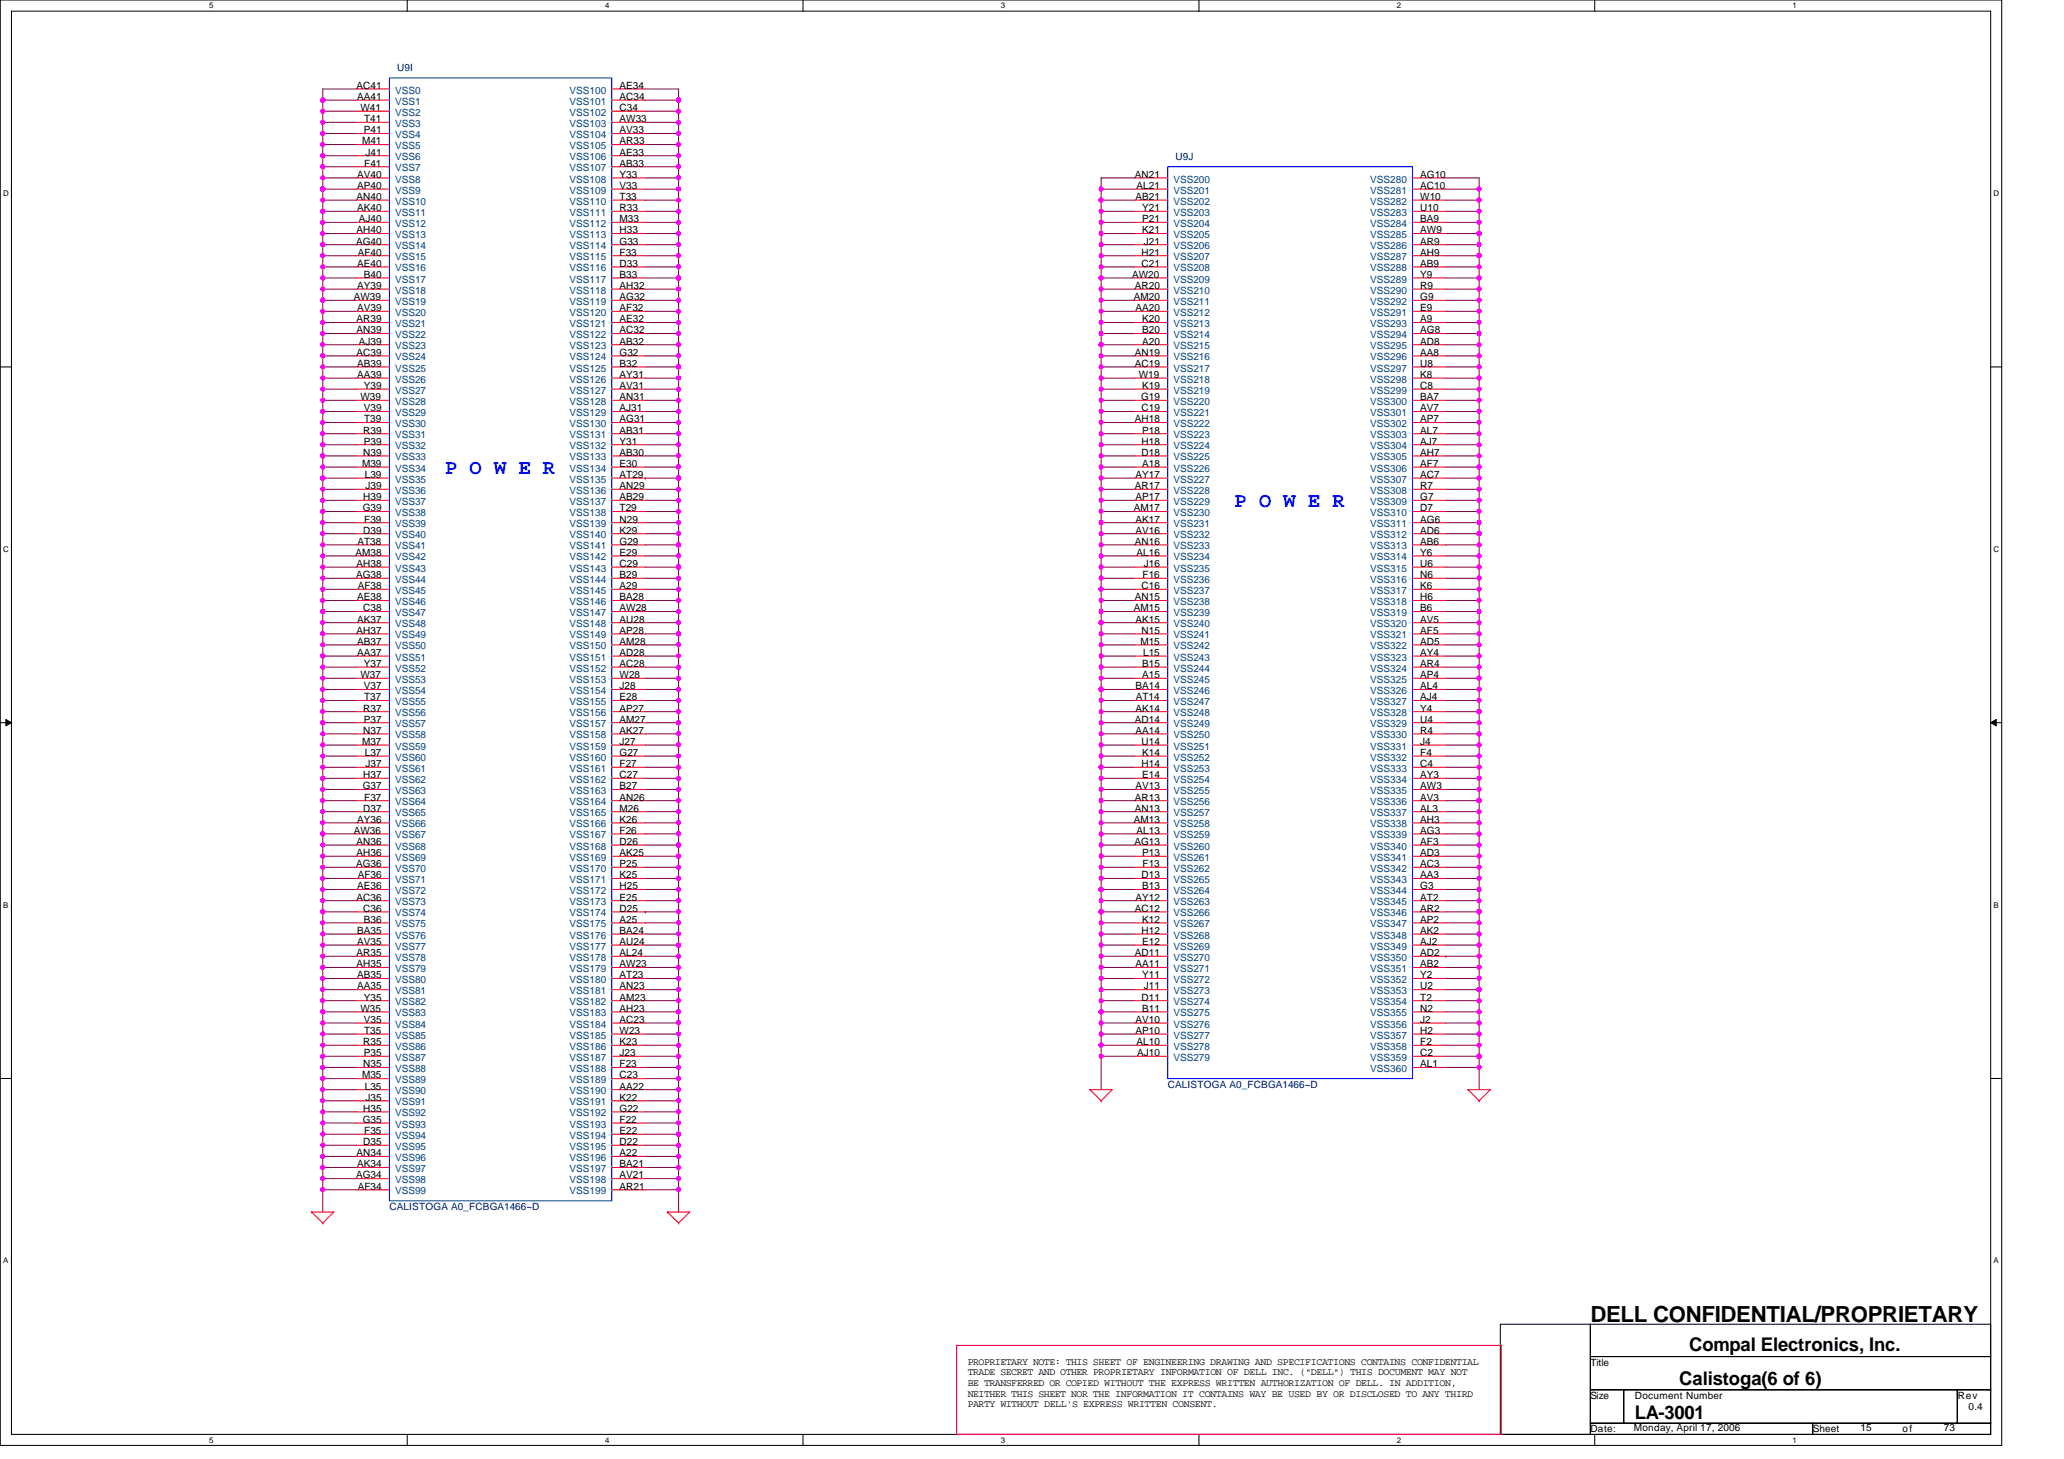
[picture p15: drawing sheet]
<svg xmlns="http://www.w3.org/2000/svg" width="297mm" height="210mm" viewBox="0 0 297 210" stroke-linecap="round" stroke-linejoin="round" font-family="sans-serif">
<defs><g id="words">
<text font-size="3.2" x="228.9" y="190.2">DELL CONFIDENTIAL/PROPRIETARY</text>
<g font-size="3" fill="#00f">
<text x="64" y="68.2">P O W E R</text>
<text x="177.7" y="73">P O W E R</text>
</g>
<g font-size="2.7">
<text x="243.1" y="194.4">Compal Electronics, Inc.</text>
<text x="241.7" y="199.3">Calistoga(6 of 6)</text>
<text x="235.3" y="204.2">LA-3001</text>
</g>
<g font-size="1.4" fill="#000080">
<text x="57.2" y="10.3">U9I</text>
<text x="169.2" y="23.1">U9J</text>
<text x="168.1" y="156.5">CALISTOGA A0_FCBGA1466~D</text>
<text x="56" y="174.1">CALISTOGA A0_FCBGA1466~D</text>
</g>
<g font-size="1.4">
<text x="51.3" y="12.8">AC41</text>
<text x="51.4" y="14.4">AA41</text>
<text x="51.9" y="16">W41</text>
<text x="52.4" y="17.6">T41</text>
<text x="89.2" y="12.8">AE34</text>
<text x="89.2" y="14.4">AC34</text>
<text x="89.2" y="16">C34</text>
<text x="89.2" y="17.6">AW33</text>
<text x="52.1" y="20.8">M41</text>
<text x="52.4" y="19.2">P41</text>
<text x="52.4" y="24">F41</text>
<text x="52.6" y="22.4">J41</text>
<text x="89.2" y="19.2">AV33</text>
<text x="89.2" y="20.8">AR33</text>
<text x="89.2" y="22.4">AE33</text>
<text x="89.2" y="24">AB33</text>
<text x="51.3" y="28.8">AN40</text>
<text x="51.4" y="25.6">AV40</text>
<text x="51.4" y="27.2">AP40</text>
<text x="89.2" y="25.6">Y33</text>
<text x="89.2" y="27.2">V33</text>
<text x="89.2" y="28.8">T33</text>
<text x="163.3" y="25.6">AN21</text>
<text x="163.4" y="28.8">AB21</text>
<text x="163.6" y="27.2">AL21</text>
<text x="204.4" y="25.6">AG10</text>
<text x="204.4" y="27.2">AC10</text>
<text x="204.4" y="28.8">W10</text>
<text x="51.2" y="35.2">AG40</text>
<text x="51.3" y="33.6">AH40</text>
<text x="51.4" y="30.4">AK40</text>
<text x="51.6" y="32">AJ40</text>
<text x="89.2" y="30.4">R33</text>
<text x="89.2" y="32">M33</text>
<text x="89.2" y="33.6">H33</text>
<text x="89.2" y="35.2">G33</text>
<text x="164.4" y="30.4">Y21</text>
<text x="164.4" y="32">P21</text>
<text x="164.4" y="33.6">K21</text>
<text x="164.6" y="35.2">J21</text>
<text x="204.4" y="33.6">AW9</text>
<text x="204.4" y="35.2">AR9</text>
<text x="204.4" y="30.4">U10</text>
<text x="204.4" y="32">BA9</text>
<text x="51.4" y="38.4">AE40</text>
<text x="51.4" y="41.6">AY39</text>
<text x="51.5" y="36.8">AF40</text>
<text x="52.4" y="40">B40</text>
<text x="89.2" y="36.8">F33</text>
<text x="89.2" y="38.4">D33</text>
<text x="89.2" y="40">B33</text>
<text x="89.2" y="41.6">AH32</text>
<text x="162.9" y="40">AW20</text>
<text x="163.3" y="41.6">AR20</text>
<text x="164.3" y="36.8">H21</text>
<text x="164.3" y="38.4">C21</text>
<text x="204.4" y="36.8">AH9</text>
<text x="204.4" y="38.4">AB9</text>
<text x="204.4" y="40">Y9</text>
<text x="204.4" y="41.6">R9</text>
<text x="50.9" y="43.2">AW39</text>
<text x="51.3" y="46.4">AR39</text>
<text x="51.3" y="48">AN39</text>
<text x="51.4" y="44.8">AV39</text>
<text x="89.2" y="43.2">AG32</text>
<text x="89.2" y="44.8">AF32</text>
<text x="89.2" y="46.4">AE32</text>
<text x="89.2" y="48">AC32</text>
<text x="163.2" y="43.2">AM20</text>
<text x="163.4" y="44.8">AA20</text>
<text x="164.4" y="46.4">K20</text>
<text x="164.4" y="48">B20</text>
<text x="204.4" y="43.2">G9</text>
<text x="204.4" y="44.8">E9</text>
<text x="204.4" y="46.4">A9</text>
<text x="204.4" y="48">AG8</text>
<text x="51.3" y="51.2">AC39</text>
<text x="51.4" y="52.8">AB39</text>
<text x="51.6" y="49.6">AJ39</text>
<text x="89.2" y="49.6">AB32</text>
<text x="89.2" y="51.2">G32</text>
<text x="89.2" y="52.8">B32</text>
<text x="163.3" y="51.2">AN19</text>
<text x="163.3" y="52.8">AC19</text>
<text x="164.4" y="49.6">A20</text>
<text x="204.4" y="49.6">AD8</text>
<text x="204.4" y="51.2">AA8</text>
<text x="204.4" y="52.8">U8</text>
<text x="51.4" y="54.4">AA39</text>
<text x="51.9" y="57.6">W39</text>
<text x="52.4" y="56">Y39</text>
<text x="52.4" y="59.2">V39</text>
<text x="89.2" y="54.4">AY31</text>
<text x="89.2" y="56">AV31</text>
<text x="89.2" y="57.6">AN31</text>
<text x="89.2" y="59.2">AJ31</text>
<text x="163.9" y="54.4">W19</text>
<text x="164.2" y="57.6">G19</text>
<text x="164.3" y="59.2">C19</text>
<text x="164.4" y="56">K19</text>
<text x="204.4" y="54.4">K8</text>
<text x="204.4" y="56">C8</text>
<text x="204.4" y="57.6">BA7</text>
<text x="204.4" y="59.2">AV7</text>
<text x="52.3" y="62.4">R39</text>
<text x="52.3" y="65.6">N39</text>
<text x="52.4" y="64">P39</text>
<text x="52.4" y="60.8">T39</text>
<text x="89.2" y="60.8">AG31</text>
<text x="89.2" y="62.4">AB31</text>
<text x="89.2" y="64">Y31</text>
<text x="89.2" y="65.6">AB30</text>
<text x="163.3" y="60.8">AH18</text>
<text x="164.3" y="64">H18</text>
<text x="164.3" y="65.6">D18</text>
<text x="164.4" y="62.4">P18</text>
<text x="204.4" y="60.8">AP7</text>
<text x="204.4" y="62.4">AL7</text>
<text x="204.4" y="64">AJ7</text>
<text x="204.4" y="65.6">AH7</text>
<text x="52.1" y="67.2">M39</text>
<text x="52.3" y="72">H39</text>
<text x="52.5" y="68.8">L39</text>
<text x="52.6" y="70.4">J39</text>
<text x="89.2" y="67.2">E30</text>
<text x="89.2" y="68.8">AT29</text>
<text x="89.2" y="70.4">AN29</text>
<text x="89.2" y="72">AB29</text>
<text x="163.3" y="70.4">AR17</text>
<text x="163.4" y="68.8">AY17</text>
<text x="163.4" y="72">AP17</text>
<text x="164.4" y="67.2">A18</text>
<text x="204.4" y="67.2">AF7</text>
<text x="204.4" y="68.8">AC7</text>
<text x="204.4" y="70.4">R7</text>
<text x="204.4" y="72">G7</text>
<text x="52.2" y="73.6">G39</text>
<text x="52.3" y="76.8">D39</text>
<text x="52.4" y="75.2">F39</text>
<text x="89.2" y="73.6">T29</text>
<text x="89.2" y="75.2">N29</text>
<text x="89.2" y="76.8">K29</text>
<text x="163.2" y="73.6">AM17</text>
<text x="163.4" y="75.2">AK17</text>
<text x="163.4" y="76.8">AV16</text>
<text x="204.4" y="73.6">D7</text>
<text x="204.4" y="75.2">AG6</text>
<text x="204.4" y="76.8">AD6</text>
<text x="51.2" y="80">AM38</text>
<text x="51.2" y="83.2">AG38</text>
<text x="51.3" y="81.6">AH38</text>
<text x="51.5" y="78.4">AT38</text>
<text x="89.2" y="78.4">G29</text>
<text x="89.2" y="80">E29</text>
<text x="89.2" y="81.6">C29</text>
<text x="89.2" y="83.2">B29</text>
<text x="163.3" y="78.4">AN16</text>
<text x="163.6" y="80">AL16</text>
<text x="164.4" y="83.2">F16</text>
<text x="164.6" y="81.6">J16</text>
<text x="204.4" y="78.4">AB6</text>
<text x="204.4" y="80">Y6</text>
<text x="204.4" y="81.6">U6</text>
<text x="204.4" y="83.2">N6</text>
<text x="51.4" y="86.4">AE38</text>
<text x="51.4" y="89.6">AK37</text>
<text x="51.5" y="84.8">AF38</text>
<text x="52.3" y="88">C38</text>
<text x="89.2" y="84.8">A29</text>
<text x="89.2" y="86.4">BA28</text>
<text x="89.2" y="88">AW28</text>
<text x="89.2" y="89.6">AU28</text>
<text x="163.2" y="88">AM15</text>
<text x="163.3" y="86.4">AN15</text>
<text x="163.4" y="89.6">AK15</text>
<text x="164.3" y="84.8">C16</text>
<text x="204.4" y="84.8">K6</text>
<text x="204.4" y="86.4">H6</text>
<text x="204.4" y="88">B6</text>
<text x="204.4" y="89.6">AV5</text>
<text x="51.3" y="91.2">AH37</text>
<text x="51.4" y="92.8">AB37</text>
<text x="51.4" y="94.4">AA37</text>
<text x="52.4" y="96">Y37</text>
<text x="89.2" y="91.2">AP28</text>
<text x="89.2" y="92.8">AM28</text>
<text x="89.2" y="94.4">AD28</text>
<text x="89.2" y="96">AC28</text>
<text x="164.1" y="92.8">M15</text>
<text x="164.3" y="91.2">N15</text>
<text x="164.4" y="96">B15</text>
<text x="164.5" y="94.4">L15</text>
<text x="204.4" y="91.2">AF5</text>
<text x="204.4" y="92.8">AD5</text>
<text x="204.4" y="94.4">AY4</text>
<text x="204.4" y="96">AR4</text>
<text x="51.9" y="97.6">W37</text>
<text x="52.4" y="99.2">V37</text>
<text x="52.4" y="100.8">T37</text>
<text x="89.2" y="97.6">W28</text>
<text x="89.2" y="99.2">J28</text>
<text x="89.2" y="100.8">E28</text>
<text x="163.4" y="99.2">BA14</text>
<text x="163.5" y="100.8">AT14</text>
<text x="164.4" y="97.6">A15</text>
<text x="204.4" y="97.6">AP4</text>
<text x="204.4" y="99.2">AL4</text>
<text x="204.4" y="100.8">AJ4</text>
<text x="52.1" y="107.2">M37</text>
<text x="52.3" y="102.4">R37</text>
<text x="52.3" y="105.6">N37</text>
<text x="52.4" y="104">P37</text>
<text x="89.2" y="102.4">AP27</text>
<text x="89.2" y="104">AM27</text>
<text x="89.2" y="105.6">AK27</text>
<text x="89.2" y="107.2">J27</text>
<text x="163.3" y="104">AD14</text>
<text x="163.4" y="102.4">AK14</text>
<text x="163.4" y="105.6">AA14</text>
<text x="164.3" y="107.2">U14</text>
<text x="204.4" y="102.4">Y4</text>
<text x="204.4" y="104">U4</text>
<text x="204.4" y="105.6">R4</text>
<text x="204.4" y="107.2">J4</text>
<text x="52.2" y="113.6">G37</text>
<text x="52.3" y="112">H37</text>
<text x="52.5" y="108.8">L37</text>
<text x="52.6" y="110.4">J37</text>
<text x="89.2" y="108.8">G27</text>
<text x="89.2" y="110.4">F27</text>
<text x="89.2" y="112">C27</text>
<text x="89.2" y="113.6">B27</text>
<text x="163.4" y="113.6">AV13</text>
<text x="164.3" y="110.4">H14</text>
<text x="164.4" y="108.8">K14</text>
<text x="164.4" y="112">E14</text>
<text x="204.4" y="108.8">F4</text>
<text x="204.4" y="110.4">C4</text>
<text x="204.4" y="112">AY3</text>
<text x="204.4" y="113.6">AW3</text>
<text x="50.9" y="120">AW36</text>
<text x="51.4" y="118.4">AY36</text>
<text x="52.3" y="116.8">D37</text>
<text x="52.4" y="115.2">F37</text>
<text x="89.2" y="115.2">AN26</text>
<text x="89.2" y="116.8">M26</text>
<text x="89.2" y="118.4">K26</text>
<text x="89.2" y="120">F26</text>
<text x="163.2" y="118.4">AM13</text>
<text x="163.3" y="115.2">AR13</text>
<text x="163.3" y="116.8">AN13</text>
<text x="163.6" y="120">AL13</text>
<text x="204.4" y="115.2">AV3</text>
<text x="204.4" y="116.8">AL3</text>
<text x="204.4" y="118.4">AH3</text>
<text x="204.4" y="120">AG3</text>
<text x="51.2" y="124.8">AG36</text>
<text x="51.3" y="121.6">AN36</text>
<text x="51.3" y="123.2">AH36</text>
<text x="89.2" y="121.6">D26</text>
<text x="89.2" y="123.2">AK25</text>
<text x="89.2" y="124.8">P25</text>
<text x="163.3" y="121.6">AG13</text>
<text x="164.4" y="123.2">P13</text>
<text x="164.4" y="124.8">F13</text>
<text x="204.4" y="123.2">AD3</text>
<text x="204.4" y="124.8">AC3</text>
<text x="204.4" y="121.6">AF3</text>
<text x="51.3" y="129.6">AC36</text>
<text x="51.4" y="128">AE36</text>
<text x="51.5" y="126.4">AF36</text>
<text x="52.3" y="131.2">C36</text>
<text x="89.2" y="126.4">K25</text>
<text x="89.2" y="128">H25</text>
<text x="89.2" y="129.6">E25</text>
<text x="89.2" y="131.2">D25</text>
<text x="163.3" y="131.2">AC12</text>
<text x="163.4" y="129.6">AY12</text>
<text x="164.3" y="126.4">D13</text>
<text x="164.4" y="128">B13</text>
<text x="204.4" y="129.6">AT2</text>
<text x="204.4" y="131.2">AR2</text>
<text x="204.4" y="128">G3</text>
<text x="204.4" y="126.4">AA3</text>
<text x="51.3" y="137.6">AR35</text>
<text x="51.4" y="134.4">BA35</text>
<text x="51.4" y="136">AV35</text>
<text x="52.4" y="132.8">B36</text>
<text x="89.2" y="132.8">A25</text>
<text x="89.2" y="134.4">BA24</text>
<text x="89.2" y="136">AU24</text>
<text x="89.2" y="137.6">AL24</text>
<text x="163.3" y="137.6">AD11</text>
<text x="164.3" y="134.4">H12</text>
<text x="164.4" y="132.8">K12</text>
<text x="164.4" y="136">E12</text>
<text x="204.4" y="132.8">AP2</text>
<text x="204.4" y="134.4">AK2</text>
<text x="204.4" y="136">AJ2</text>
<text x="204.4" y="137.6">AD2</text>
<text x="51.3" y="139.2">AH35</text>
<text x="51.4" y="140.8">AB35</text>
<text x="51.4" y="142.4">AA35</text>
<text x="52.4" y="144">Y35</text>
<text x="89.2" y="139.2">AW23</text>
<text x="89.2" y="140.8">AT23</text>
<text x="89.2" y="142.4">AN23</text>
<text x="89.2" y="144">AM23</text>
<text x="163.4" y="139.2">AA11</text>
<text x="164.3" y="144">D11</text>
<text x="164.4" y="140.8">Y11</text>
<text x="164.6" y="142.4">J11</text>
<text x="204.4" y="139.2">AB2</text>
<text x="204.4" y="140.8">Y2</text>
<text x="204.4" y="142.4">U2</text>
<text x="204.4" y="144">T2</text>
<text x="51.9" y="145.6">W35</text>
<text x="52.4" y="147.2">V35</text>
<text x="52.4" y="148.8">T35</text>
<text x="89.2" y="145.6">AH23</text>
<text x="89.2" y="147.2">AC23</text>
<text x="89.2" y="148.8">W23</text>
<text x="163.4" y="147.2">AV10</text>
<text x="163.4" y="148.8">AP10</text>
<text x="164.4" y="145.6">B11</text>
<text x="204.4" y="145.6">N2</text>
<text x="204.4" y="147.2">J2</text>
<text x="204.4" y="148.8">H2</text>
<text x="52.1" y="155.2">M35</text>
<text x="52.3" y="150.4">R35</text>
<text x="52.3" y="153.6">N35</text>
<text x="52.4" y="152">P35</text>
<text x="89.2" y="150.4">K23</text>
<text x="89.2" y="152">J23</text>
<text x="89.2" y="153.6">F23</text>
<text x="89.2" y="155.2">C23</text>
<text x="163.6" y="150.4">AL10</text>
<text x="163.7" y="152">AJ10</text>
<text x="204.4" y="152">C2</text>
<text x="204.4" y="153.6">AL1</text>
<text x="204.4" y="150.4">F2</text>
<text x="52.2" y="161.6">G35</text>
<text x="52.3" y="160">H35</text>
<text x="52.5" y="156.8">L35</text>
<text x="52.6" y="158.4">J35</text>
<text x="89.2" y="156.8">AA22</text>
<text x="89.2" y="158.4">K22</text>
<text x="89.2" y="160">G22</text>
<text x="89.2" y="161.6">F22</text>
<text x="51.3" y="166.4">AN34</text>
<text x="51.4" y="168">AK34</text>
<text x="52.3" y="164.8">D35</text>
<text x="52.4" y="163.2">F35</text>
<text x="89.2" y="163.2">E22</text>
<text x="89.2" y="164.8">D22</text>
<text x="89.2" y="166.4">A22</text>
<text x="89.2" y="168">BA21</text>
<text x="51.2" y="169.6">AG34</text>
<text x="51.5" y="171.2">AF34</text>
<text x="89.2" y="169.6">AV21</text>
<text x="89.2" y="171.2">AR21</text>
<text x="139.3" y="196.4">PROPRIETARY NOTE: THIS SHEET OF ENGINEERING DRAWING AND SPECIFICATIONS CONTAINS CONFIDENTIAL</text>
<text x="139.3" y="197.9">TRADE SECRET AND OTHER PROPRIETARY INFORMATION OF DELL INC. (&quot;DELL&quot;) THIS DOCUMENT MAY NOT</text>
<text x="228.9" y="196.5">Title</text>
<text x="139.3" y="199.5">BE TRANSFERRED OR COPIED WITHOUT THE EXPRESS WRITTEN AUTHORIZATION OF DELL. IN ADDITION,</text>
<text x="139.3" y="201">NEITHER THIS SHEET NOR THE INFORMATION IT CONTAINS WAY BE USED BY OR DISCLOSED TO ANY THIRD</text>
<text x="139.3" y="202.6">PARTY WITHOUT DELL'S EXPRESS WRITTEN CONSENT.</text>
<text x="228.9" y="201.3">Size</text>
<text x="235.3" y="201.3">Document Number</text>
<text x="281.7" y="201.3">Rev</text>
<text x="283.3" y="202.9">0.4</text>
<text x="228.9" y="206.1">Date:</text>
<text x="235.1" y="206">Monday, April 17, 2006</text>
<text x="260.9" y="206.1">Sheet</text>
<text x="267.8" y="206">15</text>
<text x="273.8" y="206.1">of</text>
<text x="279.8" y="206">73</text>
</g>
<g font-size="1.4" fill="#004080">
<text x="56.9" y="13.5">VSS0</text>
<text x="56.9" y="15.1">VSS1</text>
<text x="56.9" y="16.7">VSS2</text>
<text x="82" y="13.5">VSS100</text>
<text x="82" y="15.1">VSS101</text>
<text x="82" y="16.7">VSS102</text>
<text x="56.9" y="18.3">VSS3</text>
<text x="56.9" y="19.9">VSS4</text>
<text x="56.9" y="21.5">VSS5</text>
<text x="56.9" y="23.1">VSS6</text>
<text x="82" y="18.3">VSS103</text>
<text x="82" y="19.9">VSS104</text>
<text x="82" y="21.5">VSS105</text>
<text x="82" y="23.1">VSS106</text>
<text x="56.9" y="24.7">VSS7</text>
<text x="56.9" y="26.3">VSS8</text>
<text x="56.9" y="27.9">VSS9</text>
<text x="56.9" y="29.5">VSS10</text>
<text x="82" y="24.7">VSS107</text>
<text x="82" y="26.3">VSS108</text>
<text x="82" y="27.9">VSS109</text>
<text x="82" y="29.5">VSS110</text>
<text x="168.9" y="26.3">VSS200</text>
<text x="168.9" y="27.9">VSS201</text>
<text x="168.9" y="29.5">VSS202</text>
<text x="197.2" y="26.3">VSS280</text>
<text x="197.2" y="27.9">VSS281</text>
<text x="197.2" y="29.5">VSS282</text>
<text x="56.9" y="31.1">VSS11</text>
<text x="56.9" y="34.3">VSS13</text>
<text x="56.9" y="35.9">VSS14</text>
<text x="56.9" y="32.7">VSS12</text>
<text x="82" y="31.1">VSS111</text>
<text x="82" y="32.7">VSS112</text>
<text x="82" y="34.3">VSS113</text>
<text x="82" y="35.9">VSS114</text>
<text x="168.9" y="31.1">VSS203</text>
<text x="168.9" y="32.7">VSS204</text>
<text x="168.9" y="34.3">VSS205</text>
<text x="168.9" y="35.9">VSS206</text>
<text x="197.2" y="34.3">VSS285</text>
<text x="197.2" y="35.9">VSS286</text>
<text x="197.2" y="31.1">VSS283</text>
<text x="197.2" y="32.7">VSS284</text>
<text x="56.9" y="37.5">VSS15</text>
<text x="56.9" y="39.1">VSS16</text>
<text x="56.9" y="40.7">VSS17</text>
<text x="82" y="37.5">VSS115</text>
<text x="82" y="39.1">VSS116</text>
<text x="82" y="40.7">VSS117</text>
<text x="168.9" y="37.5">VSS207</text>
<text x="168.9" y="39.1">VSS208</text>
<text x="168.9" y="40.7">VSS209</text>
<text x="197.2" y="37.5">VSS287</text>
<text x="197.2" y="39.1">VSS288</text>
<text x="197.2" y="40.7">VSS289</text>
<text x="56.9" y="42.3">VSS18</text>
<text x="56.9" y="43.9">VSS19</text>
<text x="56.9" y="47.1">VSS21</text>
<text x="56.9" y="45.5">VSS20</text>
<text x="82" y="42.3">VSS118</text>
<text x="82" y="43.9">VSS119</text>
<text x="82" y="45.5">VSS120</text>
<text x="82" y="47.1">VSS121</text>
<text x="168.9" y="42.3">VSS210</text>
<text x="168.9" y="43.9">VSS211</text>
<text x="168.9" y="45.5">VSS212</text>
<text x="168.9" y="47.1">VSS213</text>
<text x="197.2" y="42.3">VSS290</text>
<text x="197.2" y="43.9">VSS292</text>
<text x="197.2" y="45.5">VSS291</text>
<text x="197.2" y="47.1">VSS293</text>
<text x="56.9" y="48.7">VSS22</text>
<text x="56.9" y="51.9">VSS24</text>
<text x="56.9" y="53.5">VSS25</text>
<text x="56.9" y="50.3">VSS23</text>
<text x="82" y="48.7">VSS122</text>
<text x="82" y="50.3">VSS123</text>
<text x="82" y="51.9">VSS124</text>
<text x="82" y="53.5">VSS125</text>
<text x="168.9" y="48.7">VSS214</text>
<text x="168.9" y="50.3">VSS215</text>
<text x="168.9" y="51.9">VSS216</text>
<text x="168.9" y="53.5">VSS217</text>
<text x="197.2" y="48.7">VSS294</text>
<text x="197.2" y="50.3">VSS295</text>
<text x="197.2" y="51.9">VSS296</text>
<text x="197.2" y="53.5">VSS297</text>
<text x="56.9" y="55.1">VSS26</text>
<text x="56.9" y="56.7">VSS27</text>
<text x="56.9" y="58.3">VSS28</text>
<text x="56.9" y="59.9">VSS29</text>
<text x="82" y="55.1">VSS126</text>
<text x="82" y="56.7">VSS127</text>
<text x="82" y="58.3">VSS128</text>
<text x="82" y="59.9">VSS129</text>
<text x="168.9" y="55.1">VSS218</text>
<text x="168.9" y="56.7">VSS219</text>
<text x="168.9" y="58.3">VSS220</text>
<text x="168.9" y="59.9">VSS221</text>
<text x="197.2" y="55.1">VSS298</text>
<text x="197.2" y="56.7">VSS299</text>
<text x="197.2" y="58.3">VSS300</text>
<text x="197.2" y="59.9">VSS301</text>
<text x="56.9" y="61.5">VSS30</text>
<text x="56.9" y="63.1">VSS31</text>
<text x="56.9" y="64.7">VSS32</text>
<text x="82" y="61.5">VSS130</text>
<text x="82" y="63.1">VSS131</text>
<text x="82" y="64.7">VSS132</text>
<text x="168.9" y="61.5">VSS222</text>
<text x="168.9" y="63.1">VSS223</text>
<text x="168.9" y="64.7">VSS224</text>
<text x="197.2" y="61.5">VSS302</text>
<text x="197.2" y="63.1">VSS303</text>
<text x="197.2" y="64.7">VSS304</text>
<text x="56.9" y="66.3">VSS33</text>
<text x="56.9" y="67.9">VSS34</text>
<text x="56.9" y="69.5">VSS35</text>
<text x="56.9" y="71.1">VSS36</text>
<text x="82" y="66.3">VSS133</text>
<text x="82" y="67.9">VSS134</text>
<text x="82" y="69.5">VSS135</text>
<text x="82" y="71.1">VSS136</text>
<text x="168.9" y="66.3">VSS225</text>
<text x="168.9" y="67.9">VSS226</text>
<text x="168.9" y="69.5">VSS227</text>
<text x="168.9" y="71.1">VSS228</text>
<text x="197.2" y="66.3">VSS305</text>
<text x="197.2" y="67.9">VSS306</text>
<text x="197.2" y="69.5">VSS307</text>
<text x="197.2" y="71.1">VSS308</text>
<text x="56.9" y="72.7">VSS37</text>
<text x="56.9" y="74.3">VSS38</text>
<text x="56.9" y="77.5">VSS40</text>
<text x="56.9" y="75.9">VSS39</text>
<text x="82" y="72.7">VSS137</text>
<text x="82" y="74.3">VSS138</text>
<text x="82" y="75.9">VSS139</text>
<text x="82" y="77.5">VSS140</text>
<text x="168.9" y="72.7">VSS229</text>
<text x="168.9" y="74.3">VSS230</text>
<text x="168.9" y="75.9">VSS231</text>
<text x="168.9" y="77.5">VSS232</text>
<text x="197.2" y="72.7">VSS309</text>
<text x="197.2" y="74.3">VSS310</text>
<text x="197.2" y="75.9">VSS311</text>
<text x="197.2" y="77.5">VSS312</text>
<text x="56.9" y="79.1">VSS41</text>
<text x="56.9" y="80.7">VSS42</text>
<text x="56.9" y="82.3">VSS43</text>
<text x="56.9" y="83.9">VSS44</text>
<text x="82" y="79.1">VSS141</text>
<text x="82" y="80.7">VSS142</text>
<text x="82" y="82.3">VSS143</text>
<text x="82" y="83.9">VSS144</text>
<text x="168.9" y="79.1">VSS233</text>
<text x="168.9" y="80.7">VSS234</text>
<text x="168.9" y="82.3">VSS235</text>
<text x="168.9" y="83.9">VSS236</text>
<text x="197.2" y="79.1">VSS313</text>
<text x="197.2" y="80.7">VSS314</text>
<text x="197.2" y="82.3">VSS315</text>
<text x="197.2" y="83.9">VSS316</text>
<text x="56.9" y="85.5">VSS45</text>
<text x="56.9" y="87.1">VSS46</text>
<text x="56.9" y="88.7">VSS47</text>
<text x="82" y="85.5">VSS145</text>
<text x="82" y="87.1">VSS146</text>
<text x="82" y="88.7">VSS147</text>
<text x="168.9" y="85.5">VSS237</text>
<text x="168.9" y="87.1">VSS238</text>
<text x="168.9" y="88.7">VSS239</text>
<text x="197.2" y="85.5">VSS317</text>
<text x="197.2" y="87.1">VSS318</text>
<text x="197.2" y="88.7">VSS319</text>
<text x="56.9" y="90.3">VSS48</text>
<text x="56.9" y="91.9">VSS49</text>
<text x="56.9" y="93.5">VSS50</text>
<text x="56.9" y="95.1">VSS51</text>
<text x="82" y="90.3">VSS148</text>
<text x="82" y="91.9">VSS149</text>
<text x="82" y="93.5">VSS150</text>
<text x="82" y="95.1">VSS151</text>
<text x="168.9" y="90.3">VSS240</text>
<text x="168.9" y="91.9">VSS241</text>
<text x="168.9" y="93.5">VSS242</text>
<text x="168.9" y="95.1">VSS243</text>
<text x="197.2" y="90.3">VSS320</text>
<text x="197.2" y="91.9">VSS321</text>
<text x="197.2" y="93.5">VSS322</text>
<text x="197.2" y="95.1">VSS323</text>
<text x="56.9" y="96.7">VSS52</text>
<text x="56.9" y="98.3">VSS53</text>
<text x="56.9" y="99.9">VSS54</text>
<text x="56.9" y="101.5">VSS55</text>
<text x="82" y="96.7">VSS152</text>
<text x="82" y="98.3">VSS153</text>
<text x="82" y="99.9">VSS154</text>
<text x="82" y="101.5">VSS155</text>
<text x="168.9" y="96.7">VSS244</text>
<text x="168.9" y="98.3">VSS245</text>
<text x="168.9" y="99.9">VSS246</text>
<text x="168.9" y="101.5">VSS247</text>
<text x="197.2" y="96.7">VSS324</text>
<text x="197.2" y="98.3">VSS325</text>
<text x="197.2" y="99.9">VSS326</text>
<text x="197.2" y="101.5">VSS327</text>
<text x="56.9" y="103.1">VSS56</text>
<text x="56.9" y="104.7">VSS57</text>
<text x="56.9" y="106.3">VSS58</text>
<text x="56.9" y="107.9">VSS59</text>
<text x="82" y="103.1">VSS156</text>
<text x="82" y="104.7">VSS157</text>
<text x="82" y="106.3">VSS158</text>
<text x="82" y="107.9">VSS159</text>
<text x="168.9" y="103.1">VSS248</text>
<text x="168.9" y="104.7">VSS249</text>
<text x="168.9" y="106.3">VSS250</text>
<text x="168.9" y="107.9">VSS251</text>
<text x="197.2" y="103.1">VSS328</text>
<text x="197.2" y="104.7">VSS329</text>
<text x="197.2" y="106.3">VSS330</text>
<text x="197.2" y="107.9">VSS331</text>
<text x="56.9" y="109.5">VSS60</text>
<text x="56.9" y="111.1">VSS61</text>
<text x="56.9" y="112.7">VSS62</text>
<text x="82" y="109.5">VSS160</text>
<text x="82" y="111.1">VSS161</text>
<text x="82" y="112.7">VSS162</text>
<text x="168.9" y="109.5">VSS252</text>
<text x="168.9" y="111.1">VSS253</text>
<text x="168.9" y="112.7">VSS254</text>
<text x="197.2" y="109.5">VSS332</text>
<text x="197.2" y="111.1">VSS333</text>
<text x="197.2" y="112.7">VSS334</text>
<text x="56.9" y="114.3">VSS63</text>
<text x="56.9" y="115.9">VSS64</text>
<text x="56.9" y="117.5">VSS65</text>
<text x="56.9" y="119.1">VSS66</text>
<text x="82" y="114.3">VSS163</text>
<text x="82" y="115.9">VSS164</text>
<text x="82" y="117.5">VSS165</text>
<text x="82" y="119.1">VSS166</text>
<text x="168.9" y="114.3">VSS255</text>
<text x="168.9" y="115.9">VSS256</text>
<text x="168.9" y="117.5">VSS257</text>
<text x="168.9" y="119.1">VSS258</text>
<text x="197.2" y="114.3">VSS335</text>
<text x="197.2" y="115.9">VSS336</text>
<text x="197.2" y="117.5">VSS337</text>
<text x="197.2" y="119.1">VSS338</text>
<text x="56.9" y="120.7">VSS67</text>
<text x="56.9" y="122.3">VSS68</text>
<text x="56.9" y="123.9">VSS69</text>
<text x="56.9" y="125.5">VSS70</text>
<text x="82" y="120.7">VSS167</text>
<text x="82" y="122.3">VSS168</text>
<text x="82" y="123.9">VSS169</text>
<text x="82" y="125.5">VSS170</text>
<text x="168.9" y="120.7">VSS259</text>
<text x="168.9" y="122.3">VSS260</text>
<text x="168.9" y="123.9">VSS261</text>
<text x="168.9" y="125.5">VSS262</text>
<text x="197.2" y="123.9">VSS341</text>
<text x="197.2" y="125.5">VSS342</text>
<text x="197.2" y="122.3">VSS340</text>
<text x="197.2" y="120.7">VSS339</text>
<text x="56.9" y="127.1">VSS71</text>
<text x="56.9" y="128.7">VSS72</text>
<text x="56.9" y="130.3">VSS73</text>
<text x="56.9" y="131.9">VSS74</text>
<text x="82" y="127.1">VSS171</text>
<text x="82" y="128.7">VSS172</text>
<text x="82" y="130.3">VSS173</text>
<text x="82" y="131.9">VSS174</text>
<text x="168.9" y="131.9">VSS266</text>
<text x="168.9" y="127.1">VSS265</text>
<text x="168.9" y="128.7">VSS264</text>
<text x="168.9" y="130.3">VSS263</text>
<text x="197.2" y="130.3">VSS345</text>
<text x="197.2" y="131.9">VSS346</text>
<text x="197.2" y="128.7">VSS344</text>
<text x="197.2" y="127.1">VSS343</text>
<text x="56.9" y="133.5">VSS75</text>
<text x="56.9" y="135.1">VSS76</text>
<text x="56.9" y="136.7">VSS77</text>
<text x="82" y="133.5">VSS175</text>
<text x="82" y="135.1">VSS176</text>
<text x="82" y="136.7">VSS177</text>
<text x="168.9" y="133.5">VSS267</text>
<text x="168.9" y="135.1">VSS268</text>
<text x="168.9" y="136.7">VSS269</text>
<text x="197.2" y="133.5">VSS347</text>
<text x="197.2" y="135.1">VSS348</text>
<text x="197.2" y="136.7">VSS349</text>
<text x="56.9" y="138.3">VSS78</text>
<text x="56.9" y="139.9">VSS79</text>
<text x="56.9" y="141.5">VSS80</text>
<text x="56.9" y="143.1">VSS81</text>
<text x="82" y="138.3">VSS178</text>
<text x="82" y="139.9">VSS179</text>
<text x="82" y="141.5">VSS180</text>
<text x="82" y="143.1">VSS181</text>
<text x="168.9" y="138.3">VSS270</text>
<text x="168.9" y="139.9">VSS271</text>
<text x="168.9" y="141.5">VSS272</text>
<text x="168.9" y="143.1">VSS273</text>
<text x="197.2" y="139.9">VSS351</text>
<text x="197.2" y="141.5">VSS352</text>
<text x="197.2" y="143.1">VSS353</text>
<text x="197.2" y="138.3">VSS350</text>
<text x="56.9" y="144.7">VSS82</text>
<text x="56.9" y="146.3">VSS83</text>
<text x="56.9" y="147.9">VSS84</text>
<text x="56.9" y="149.5">VSS85</text>
<text x="82" y="144.7">VSS182</text>
<text x="82" y="146.3">VSS183</text>
<text x="82" y="147.9">VSS184</text>
<text x="82" y="149.5">VSS185</text>
<text x="168.9" y="144.7">VSS274</text>
<text x="168.9" y="146.3">VSS275</text>
<text x="168.9" y="147.9">VSS276</text>
<text x="168.9" y="149.5">VSS277</text>
<text x="197.2" y="144.7">VSS354</text>
<text x="197.2" y="146.3">VSS355</text>
<text x="197.2" y="147.9">VSS356</text>
<text x="197.2" y="149.5">VSS357</text>
<text x="56.9" y="151.1">VSS86</text>
<text x="56.9" y="152.7">VSS87</text>
<text x="56.9" y="154.3">VSS88</text>
<text x="56.9" y="155.9">VSS89</text>
<text x="82" y="151.1">VSS186</text>
<text x="82" y="152.7">VSS187</text>
<text x="82" y="154.3">VSS188</text>
<text x="82" y="155.9">VSS189</text>
<text x="168.9" y="151.1">VSS278</text>
<text x="168.9" y="152.7">VSS279</text>
<text x="197.2" y="152.7">VSS359</text>
<text x="197.2" y="154.3">VSS360</text>
<text x="197.2" y="151.1">VSS358</text>
<text x="56.9" y="157.5">VSS90</text>
<text x="56.9" y="159.1">VSS91</text>
<text x="56.9" y="160.7">VSS92</text>
<text x="82" y="157.5">VSS190</text>
<text x="82" y="159.1">VSS191</text>
<text x="82" y="160.7">VSS192</text>
<text x="56.9" y="162.3">VSS93</text>
<text x="56.9" y="163.9">VSS94</text>
<text x="56.9" y="165.5">VSS95</text>
<text x="56.9" y="167.1">VSS96</text>
<text x="82" y="162.3">VSS193</text>
<text x="82" y="163.9">VSS194</text>
<text x="82" y="165.5">VSS195</text>
<text x="82" y="167.1">VSS196</text>
<text x="56.9" y="168.7">VSS97</text>
<text x="56.9" y="170.3">VSS98</text>
<text x="56.9" y="171.9">VSS99</text>
<text x="82" y="168.7">VSS197</text>
<text x="82" y="170.3">VSS198</text>
<text x="82" y="171.9">VSS199</text>
</g>
<g font-size="1.1">
<text x="30.1" y="1.2">5</text>
<text x="87.1" y="1.2">4</text>
<text x="144" y="1.2">3</text>
<text x="201" y="1.2">2</text>
<text x="258" y="1.2">1</text>
<text x=".4" y="28.2">D</text>
<text x="286.9" y="28.2">D</text>
<text x=".4" y="79.4">C</text>
<text x="286.9" y="79.4">C</text>
<text x=".4" y="130.6">B</text>
<text x="286.9" y="130.6">B</text>
<text x=".4" y="181.8">A</text>
<text x="286.9" y="181.8">A</text>
<text x="30.1" y="207.6">5</text>
<text x="87.1" y="207.6">4</text>
<text x="144" y="207.6">3</text>
<text x="201" y="207.6">2</text>
<text x="258" y="207.6">1</text>
</g>
</g></defs>
<path d="M0 0h288.1v208h-288.1zM1.6 1.6h284.9v204.8h-284.9z" fill="none" stroke="#000" stroke-width=".15"/>
<g fill="#fff">
<path d="M30.1 .2h.6v1.2h-.6z"/>
<path d="M30.1 206.6h.6v1.3h-.6z"/>
</g>
<path d="M58.6 0v1.6M58.6 206.4v1.6" fill="none" stroke="#000" stroke-width=".15"/>
<g fill="#fff">
<path d="M87.1 .2h.6v1.2h-.6z"/>
<path d="M87.1 206.6h.6v1.3h-.6z"/>
</g>
<path d="M115.6 0v1.6M115.6 206.4v1.6" fill="none" stroke="#000" stroke-width=".15"/>
<g fill="#fff">
<path d="M144 .2h.6v1.2h-.6z"/>
<path d="M144 206.6h.6v1.3h-.6z"/>
</g>
<path d="M172.5 0v1.6M172.5 206.4v1.6" fill="none" stroke="#000" stroke-width=".15"/>
<g fill="#fff">
<path d="M201 .2h.6v1.2h-.6z"/>
<path d="M201 206.6h.6v1.3h-.6z"/>
</g>
<path d="M229.5 0v1.6M229.5 206.4v1.6" fill="none" stroke="#000" stroke-width=".15"/>
<g fill="#fff">
<path d="M258 .2h.6v1.2h-.6z"/>
<path d="M258 206.6h.6v1.3h-.6z"/>
<path d="M.4 27.2h.8v1.3h-.8z"/>
<path d="M286.9 27.2h.8v1.3h-.8z"/>
<path d="M.4 78.4h.8v1.3h-.8z"/>
<path d="M286.9 78.4h.8v1.3h-.8z"/>
</g>
<path d="M0 52.8h1.6M286.5 52.8h1.6" fill="none" stroke="#000" stroke-width=".15"/>
<g fill="#fff">
<path d="M.4 129.6h.8v1.3h-.8z"/>
<path d="M286.9 129.6h.7v1.3h-.7z"/>
</g>
<path d="M0 104h1.6M286.5 104h1.6" fill="none" stroke="#000" stroke-width=".15"/>
<path d="M.8 103.5l.8 .5-.8 .5zM286.5 104l.8-.5v1z" fill="#000" stroke="#000" stroke-width=".14"/>
<g fill="#fff">
<path d="M.4 180.8h.8v1.3h-.8z"/>
<path d="M286.9 180.8h.7v1.3h-.7z"/>
</g>
<path d="M0 155.2h1.6M286.5 155.2h1.6M215.9 190.6h13v15.8h-13zM228.9 190.6h57.6v4.6h-57.6zM228.9 195.2h57.6v4.8h-57.6zM228.9 204.8h32v1.6h-32zM228.9 200h4.8v4.8h-4.8zM233.7 200h48v4.8h-48zM260.9 204.8h25.6v1.6h-25.6zM281.7 200h4.8v4.8h-4.8z" fill="none" stroke="#000" stroke-width=".15"/>
<g fill="none" stroke="#800040" stroke-width=".15">
<path d="M46.5 19.2v1.6M46.5 14.4v1.6M46.5 17.6v1.6M46.5 16v1.6M46.5 16h4.8M46.5 19.2h4.8M46.5 17.6h4.8M46.5 14.4h4.8M51.3 12.8h-4.8v1.6M92.9 16h4.8M92.9 19.2h4.8M92.9 17.6h4.8"/>
<path d="M92.9 14.4h4.8M92.9 12.8h4.8v1.6M97.7 19.2v1.6M97.7 16v1.6M97.7 14.4v1.6M97.7 17.6v1.6M46.5 32v1.6M46.5 22.4v1.6M46.5 27.2v1.6M46.5 28.8v1.6M46.5 20.8v1.6M46.5 33.6v1.6"/>
<path d="M46.5 25.6v1.6M46.5 30.4v1.6M46.5 24v1.6M46.5 36.8v1.6M46.5 35.2v1.6M46.5 38.4v1.6M46.5 22.4h4.8M46.5 30.4h4.8M46.5 25.6h4.8M46.5 32h4.8M46.5 27.2h4.8M46.5 20.8h4.8"/>
<path d="M46.5 28.8h4.8M46.5 24h4.8M46.5 33.6h4.8M46.5 38.4h4.8M46.5 35.2h4.8M46.5 36.8h4.8M92.9 22.4h4.8M92.9 30.4h4.8M92.9 25.6h4.8M92.9 32h4.8M92.9 27.2h4.8M92.9 20.8h4.8"/>
<path d="M92.9 28.8h4.8M92.9 24h4.8M92.9 33.6h4.8M92.9 38.4h4.8M92.9 35.2h4.8M92.9 36.8h4.8M97.7 36.8v1.6M97.7 32v1.6M97.7 25.6v1.6M97.7 30.4v1.6M97.7 35.2v1.6M97.7 38.4v1.6"/>
<path d="M97.7 33.6v1.6M97.7 22.4v1.6M97.7 24v1.6M97.7 28.8v1.6M97.7 20.8v1.6M97.7 27.2v1.6M158.5 28.8h4.8M158.5 35.2h4.8M158.5 38.4h4.8M158.5 32h4.8M158.5 35.2v1.6M158.5 30.4h4.8"/>
<path d="M158.5 33.6h4.8M158.5 36.8h4.8M158.5 27.2h4.8M158.5 27.2v1.6M158.5 36.8v1.6M158.5 33.6v1.6M158.5 30.4v1.6M158.5 32v1.6M158.5 38.4v1.6M158.5 28.8v1.6M163.3 25.6h-4.8v1.6M208.1 25.6h4.8v1.6"/>
<path d="M208.1 28.8h4.8M208.1 35.2h4.8M208.1 38.4h4.8M208.1 32h4.8M208.1 30.4h4.8M208.1 33.6h4.8M208.1 36.8h4.8M208.1 27.2h4.8M212.9 30.4v1.6M212.9 36.8v1.6M212.9 33.6v1.6M212.9 32v1.6"/>
<path d="M212.9 38.4v1.6M212.9 27.2v1.6M212.9 35.2v1.6M212.9 28.8v1.6M46.5 40v1.6M46.5 57.6v1.6M46.5 46.4v1.6M46.5 48v3.2M46.5 51.2v1.6M46.5 52.8v1.6M46.5 54.4v1.6M46.5 59.2v1.6"/>
<path d="M46.5 41.6v4.8M46.5 56v1.6M46.5 56h4.8M46.5 57.6h4.8M46.5 54.4h4.8M46.5 52.8h4.8M46.5 51.2h4.8M46.5 48h4.8M46.5 49.6h4.8M46.5 46.4h4.8M46.5 40h4.8M46.5 41.6h4.8"/>
<path d="M46.5 43.2h4.8M46.5 44.8h4.8M46.5 59.2h4.8M92.9 56h4.8M92.9 57.6h4.8M92.9 54.4h4.8M92.9 52.8h4.8M92.9 51.2h4.8M92.9 48h4.8M92.9 49.6h4.8M92.9 46.4h4.8M92.9 40h4.8"/>
<path d="M92.9 41.6h4.8M92.9 43.2h4.8M92.9 44.8h4.8M92.9 59.2h4.8M97.7 49.6v1.6M97.7 57.6v1.6M97.7 44.8v1.6M97.7 43.2v1.6M97.7 59.2v1.6M97.7 46.4v1.6M97.7 54.4v1.6M97.7 56v1.6"/>
<path d="M97.7 40v3.2M97.7 40h.1M97.7 48v1.6M97.7 51.2v1.6M97.7 52.8v1.6M158.5 46.4v1.6M158.5 43.2h4.8M158.5 44.8h4.8M158.5 40h4.8M158.5 41.6h4.8M158.5 46.4h4.8M158.5 59.2h4.8"/>
<path d="M158.5 52.8h4.8M158.5 54.4h4.8M158.5 56h4.8M158.5 57.6h4.8M158.5 51.2h.1M158.5 48h4.8M158.5 49.6h4.8M158.5 51.2v1.6M158.5 41.6v1.6M158.5 48v1.6M158.5 40v1.6M158.5 44.8v1.6"/>
<path d="M158.5 49.6v1.6M158.5 43.2v1.6M158.5 52.8v6.4M158.5 59.2v1.6M158.5 51.2h4.8M208.1 43.2h4.8M208.1 44.8h4.8M208.1 40h4.8M208.1 41.6h4.8M208.1 46.4h4.8M208.1 59.2h4.8M208.1 52.8h4.8"/>
<path d="M208.1 54.4h4.8M208.1 56h4.8M208.1 57.6h4.8M208.1 51.2h4.8M208.1 48h4.8M208.1 49.6h4.8M212.9 48v1.6M212.9 49.6v1.6M212.9 46.4v1.6M212.9 41.6v1.6M212.9 40v1.6M212.9 44.8v1.6"/>
<path d="M212.9 51.2v1.6M212.9 52.8v6.4M212.9 59.2v1.6M212.9 43.2v1.6M46.5 60.8v1.6M46.5 65.6v1.6M46.5 70.4v1.6M46.5 76.8v1.6M46.5 62.4v1.6M46.5 78.4v1.6M46.5 72v1.6M46.5 73.6v1.6"/>
<path d="M46.5 68.8v1.6M46.5 64v1.6M46.5 67.2v1.6M46.5 75.2v1.6M46.5 68.8h4.8M46.5 78.4h4.8M46.5 73.6h4.8M46.5 70.4h4.8M46.5 72h4.8M46.5 76.8h4.8M46.5 75.2h4.8M46.5 67.2h4.8"/>
<path d="M46.5 65.6h4.8M46.5 60.8h4.8M46.5 64h4.8M46.5 62.4h4.8M92.9 78.4h4.8M92.9 73.6h4.8M92.9 70.4h4.8M92.9 72h4.8M92.9 76.8h4.8M92.9 75.2h4.8M92.9 67.2h4.8M92.9 65.6h4.8"/>
<path d="M92.9 60.8h4.8M92.9 64h4.8M92.9 62.4h4.8M92.9 68.8h.1M92.9 68.8h4.8M97.7 78.4v1.6M97.7 65.6v1.6M97.7 73.6v1.6M97.7 64v1.6M97.7 60.8v1.6M97.7 67.2v1.6M97.7 75.2v1.6"/>
<path d="M97.7 62.4v1.6M97.7 70.4v1.6M97.7 72v1.6M97.7 68.8v1.6M97.7 76.8v1.6M158.5 78.4h4.8M158.5 73.6h4.8M158.5 76.8h4.8M158.5 68.8h4.8M158.5 70.4h4.8M158.5 75.2h4.8M158.5 67.2h4.8"/>
<path d="M158.5 65.6h4.8M158.5 64h4.8M158.5 60.8h4.8M158.5 62.4h4.8M158.5 72h4.8M158.5 64v1.6M158.5 65.6v1.6M158.5 76.8v1.6M158.5 73.6v1.6M158.5 78.4v1.6M158.5 75.2v1.6M158.5 68.8v3.2"/>
<path d="M158.5 67.2v1.6M158.5 60.8v3.2M158.5 72v1.6M208.1 78.4h4.8M208.1 73.6h4.8M208.1 76.8h4.8M208.1 68.8h4.8M208.1 70.4h4.8M208.1 75.2h4.8M208.1 67.2h4.8M208.1 65.6h4.8M208.1 64h4.8"/>
<path d="M208.1 60.8h4.8M208.1 62.4h4.8M208.1 72h4.8M212.9 73.6v1.6M212.9 64v1.6M212.9 78.4h.1M212.9 60.8v1.6M212.9 65.6v1.6M212.9 72v1.6M212.9 62.4v1.6M212.9 70.4v1.6M212.9 75.2v1.6"/>
<path d="M212.9 68.8v1.6M212.9 76.8v1.6M212.9 67.2v1.6M212.9 78.4v1.6M46.5 84.8v1.6M46.5 96v1.6M46.5 91.2v1.6M46.5 97.6v1.6M46.5 99.2v1.6M46.5 92.8v1.6M46.5 89.6v1.6M46.5 83.2v1.6"/>
<path d="M46.5 86.4v1.6M46.5 81.6v1.6M46.5 88v1.6M46.5 94.4v1.6M46.5 80v1.6M46.5 88h4.8M46.5 81.6h4.8M46.5 84.8h4.8M46.5 83.2h4.8M46.5 86.4h4.8M46.5 89.6h4.8M46.5 80h4.8"/>
<path d="M46.5 94.4h4.8M46.5 97.6h4.8M46.5 96h4.8M46.5 99.2h4.8M46.5 92.8h4.8M46.5 91.2h4.8M92.9 88h4.8M92.9 81.6h4.8M92.9 84.8h4.8M92.9 83.2h4.8M92.9 86.4h4.8M92.9 89.6h4.8"/>
<path d="M92.9 80h4.8M92.9 94.4h4.8M92.9 97.6h4.8M92.9 96h4.8M92.9 99.2h4.8M92.9 92.8h4.8M92.9 91.2h4.8M97.7 83.2v1.6M97.7 99.2v1.6M97.7 86.4v1.6M97.7 84.8v1.6M97.7 96v1.6"/>
<path d="M97.7 94.4v1.6M97.7 89.6v1.6M97.7 88v1.6M97.7 81.6v1.6M97.7 97.6v1.6M97.7 91.2v1.6M97.7 80v1.6M97.7 92.8v1.6M158.5 81.6h4.8M158.5 91.2h4.8M158.5 94.4h4.8M158.5 86.4h4.8"/>
<path d="M158.5 83.2h4.8M158.5 97.6h4.8M158.5 96h4.8M158.5 99.2h4.8M158.5 84.8h4.8M158.5 89.6h4.8M158.5 92.8h4.8M158.5 88h4.8M158.5 80h4.8M158.5 86.4v1.6M158.5 81.6v1.6M158.5 96v1.6"/>
<path d="M158.5 91.2v1.6M158.5 83.2v1.6M158.5 97.6v1.6M158.5 80v1.6M158.5 88v1.6M158.5 92.8v1.6M158.5 89.6v1.6M158.5 94.4v1.6M158.5 84.8v1.6M158.5 99.2v1.6M208.1 81.6h4.8M208.1 91.2h4.8"/>
<path d="M208.1 94.4h4.8M208.1 86.4h4.8M208.1 83.2h4.8M208.1 97.6h4.8M208.1 96h4.8M208.1 99.2h4.8M208.1 84.8h4.8M208.1 89.6h4.8M208.1 92.8h4.8M208.1 88h4.8M208.1 80h4.8M212.9 99.2v1.6"/>
<path d="M212.9 94.4v1.6M212.9 91.2v1.6M212.9 81.6v1.6M212.9 97.6v1.6M212.9 96v1.6M212.9 80v1.6M212.9 88v1.6M212.9 92.8v1.6M212.9 89.6v1.6M212.9 84.8v1.6M212.9 83.2v1.6M212.9 86.4v1.6"/>
<path d="M46.5 116.8v1.6M46.5 105.6v1.6M46.5 110.4v1.6M46.5 104v1.6M46.5 107.2v1.6M46.5 108.8v1.6M46.5 100.8v1.6M46.5 115.2v1.6M46.5 102.4v1.6M46.5 112v1.6M46.5 118.4v1.6M46.5 113.6v1.6"/>
<path d="M46.5 100.8h4.8M46.5 108.8h4.8M46.5 104h4.8M46.5 110.4h4.8M46.5 105.6h.1M46.5 107.2h4.8M46.5 102.4h4.8M46.5 112h4.8M46.5 118.4h4.8M46.5 116.8h4.8M46.5 113.6h4.8M46.5 115.2h4.8"/>
<path d="M46.5 105.6h4.8M92.9 100.8h4.8M92.9 108.8h4.8M92.9 104h4.8M92.9 110.4h4.8M92.9 105.6h4.8M92.9 107.2h4.8M92.9 102.4h4.8M92.9 112h4.8M92.9 118.4h4.8M92.9 116.8h4.8M92.9 113.6h4.8"/>
<path d="M92.9 115.2h4.8M97.7 115.2v1.6M97.7 113.6v1.6M97.7 116.8v1.6M97.7 100.8v1.6M97.7 108.8v1.6M97.7 110.4v1.6M97.7 104v1.6M97.7 118.4v4.8M97.7 112v1.6M97.7 102.4v1.6M97.7 105.6v3.2"/>
<path d="M158.5 100.8h4.8M158.5 102.4h4.8M158.5 107.2v1.6M158.5 112h4.8M158.5 116.8h4.8M158.5 113.6h4.8M158.5 115.2h4.8M158.5 118.4h4.8M158.5 110.4h4.8M158.5 108.8h4.8M158.5 104h4.8M158.5 107.2h4.8"/>
<path d="M158.5 105.6h4.8M158.5 105.6v1.6M158.5 115.2v1.6M158.5 108.8v1.6M158.5 104v1.6M158.5 110.4v1.6M158.5 118.4v1.6M158.5 100.8v1.6M158.5 102.4v1.6M158.5 113.6v1.6M158.5 116.8v1.6M158.5 112v1.6"/>
<path d="M208.1 100.8h4.8M208.1 102.4h4.8M208.1 112h4.8M208.1 116.8h4.8M208.1 113.6h4.8M208.1 115.2h4.8M208.1 118.4h4.8M208.1 110.4h4.8M208.1 108.8h4.8M208.1 104h4.8M208.1 107.2h4.8M208.1 105.6h4.8"/>
<path d="M212.9 112v1.6M212.9 102.4v1.6M212.9 107.2v1.6M212.9 108.8v1.6M212.9 104v1.6M212.9 100.8v1.6M212.9 113.6v1.6M212.9 110.4v1.6M212.9 118.4v1.6M212.9 115.2v1.6M212.9 105.6v1.6M212.9 116.8v1.6"/>
<path d="M46.5 128v1.6M46.5 124.8v1.6M46.5 126.4v1.6M46.5 121.6v1.6M46.5 132.8v1.6M46.5 134.4v1.6M46.5 139.2v1.6M46.5 136v1.6M46.5 120v1.6M46.5 129.6v1.6M46.5 131.2v1.6M46.5 137.6v1.6"/>
<path d="M46.5 123.2v1.6M46.5 139.2h4.8M46.5 134.4h4.8M46.5 136h4.8M46.5 132.8h4.8M46.5 131.2h4.8M46.5 129.6h4.8M46.5 126.4h4.8M46.5 128h4.8M46.5 124.8h4.8M46.5 120h4.8M46.5 121.6h4.8"/>
<path d="M46.5 123.2h4.8M46.5 137.6h4.8M92.9 139.2h4.8M92.9 134.4h4.8M92.9 136h4.8M92.9 132.8h4.8M92.9 131.2h.1M92.9 129.6h4.8M92.9 126.4h4.8M92.9 128h4.8M92.9 124.8h4.8M92.9 120h4.8"/>
<path d="M92.9 121.6h4.8M92.9 123.2h4.8M92.9 137.6h4.8M92.9 131.2h4.8M97.7 123.2v1.6M97.7 126.4v1.6M97.7 136v1.6M97.7 132.8v1.6M97.7 124.8v1.6M97.7 131.2v1.6M97.7 134.4v1.6M97.7 139.2v1.6"/>
<path d="M97.7 137.6v1.6M97.7 128v1.6M97.7 129.6v1.6M158.5 121.6v1.6M158.5 128v1.6M158.5 121.6h4.8M158.5 131.2h4.8M158.5 124.8h4.8M158.5 128h4.8M158.5 126.4h4.8M158.5 129.6h4.8M158.5 132.8h4.8"/>
<path d="M158.5 120h4.8M158.5 123.2h4.8M158.5 137.6h4.8M158.5 139.2h4.8M158.5 134.4h4.8M158.5 136h4.8M158.5 120v1.6M158.5 132.8v1.6M158.5 129.6v1.6M158.5 123.2v1.6M158.5 126.4v1.6M158.5 136v1.6"/>
<path d="M158.5 134.4v1.6M158.5 139.2v1.6M158.5 137.6v1.6M158.5 124.8v1.6M158.5 131.2v1.6M208.1 121.6h4.8M208.1 131.2h4.8M208.1 124.8h4.8M208.1 128h4.8M208.1 126.4h4.8M208.1 129.6h4.8M208.1 132.8h4.8"/>
<path d="M208.1 120h4.8M208.1 123.2h4.8M208.1 137.6h.1M208.1 139.2h4.8M208.1 134.4h4.8M208.1 136h4.8M208.1 137.6h4.8M212.9 139.2v1.6M212.9 128v1.6M212.9 121.6v1.6M212.9 137.6v1.6M212.9 123.2v1.6"/>
<path d="M212.9 120v1.6M212.9 132.8v1.6M212.9 129.6v1.6M212.9 126.4v1.6M212.9 124.8v1.6M212.9 131.2v1.6M212.9 136v1.6M212.9 134.4v1.6M46.5 142.4v1.6M46.5 152v1.6M46.5 156.8v1.6M46.5 147.2v1.6"/>
<path d="M46.5 144v1.6M46.5 145.6v1.6M46.5 153.6v1.6M46.5 158.4v1.6M46.5 148.8v1.6M46.5 140.8v1.6M46.5 155.2v1.6M46.5 150.4v1.6M46.5 147.2h4.8M46.5 156.8h4.8M46.5 152h4.8M46.5 148.8h4.8"/>
<path d="M46.5 150.4h4.8M46.5 155.2h4.8M46.5 158.4h4.8M46.5 153.6h4.8M46.5 145.6h4.8M46.5 144h4.8M46.5 142.4h4.8M46.5 140.8h4.8M92.9 147.2h4.8M92.9 156.8h4.8M92.9 152h4.8M92.9 148.8h4.8"/>
<path d="M92.9 150.4h4.8M92.9 155.2h4.8M92.9 158.4h4.8M92.9 153.6h4.8M92.9 145.6h4.8M92.9 144h4.8M92.9 142.4h4.8M92.9 140.8h4.8M97.7 142.4v1.6M97.7 147.2v1.6M97.7 153.6v1.6M97.7 158.4v1.6"/>
<path d="M97.7 155.2v1.6M97.7 150.4v1.6M97.7 140.8v1.6M97.7 148.8v1.6M97.7 152v1.6M97.7 145.6v1.6M97.7 156.8v1.6M97.7 144v1.6M158.5 142.4v1.6M158.5 150.4v1.6M158.5 147.2v1.6M158.5 144h4.8"/>
<path d="M158.5 140.8h4.8M158.5 142.4h4.8M158.5 145.6h4.8M158.5 150.4h4.8M158.5 147.2h4.8M158.5 148.8h4.8M158.5 152h4.8M158.5 152v4.8M158.5 148.8v1.6M158.5 145.6v1.6M158.5 140.8v1.6M158.5 144v1.6"/>
<path d="M208.1 144h4.8M208.1 140.8h4.8M208.1 142.4h4.8M208.1 145.6h4.8M208.1 150.4h4.8M208.1 147.2h4.8M208.1 148.8h4.8M208.1 152h4.8M208.1 153.6h4.8M212.9 152v1.6M212.9 148.8v1.6M212.9 144v1.6"/>
<path d="M212.9 150.4v1.6M212.9 147.2v1.6M212.9 140.8v1.6M212.9 145.6v1.6M212.9 142.4v1.6M212.9 153.6v3.2M46.5 166.4v1.6M46.5 160v1.6M46.5 168v1.6M46.5 164.8h.1M46.5 161.6v1.6M46.5 163.2v1.6"/>
<path d="M46.5 171.2h4.8M46.5 169.6h4.8M46.5 169.6v1.6M46.5 171.2v3.2M46.5 166.4h4.8M46.5 160h4.8M46.5 163.2h4.8M46.5 161.6h4.8M46.5 164.8h4.8M46.5 168h4.8M46.5 164.8v1.6M92.9 166.4h4.8"/>
<path d="M92.9 160h4.8M92.9 163.2h4.8M92.9 161.6h4.8M92.9 164.8h4.8M92.9 168h4.8M92.9 171.2h4.8M92.9 169.6h4.8M97.7 171.2v3.2M97.7 169.6v1.6M97.7 160v1.6M97.7 166.4v1.6M97.7 168v1.6"/>
<path d="M97.7 164.8v1.6M97.7 161.6v1.6M97.7 163.2v1.6"/>
</g>
<g fill="none" stroke="#f00" stroke-width=".15">
<path d="M51.3 12.8h4.7M51.3 14.4h4.7M51.3 16h4.7M51.3 17.6h4.7M51.3 19.2h4.7M88.1 12.8h4.8M88.1 14.4h4.8M88.1 16h4.8M88.1 17.6h4.8M88.1 19.2h4.8M51.3 25.6h4.7M51.3 27.2h4.7"/>
<path d="M51.3 28.8h4.7M51.3 30.4h4.7M51.3 32h4.7M51.3 33.6h4.7M51.3 35.2h4.7M51.3 36.8h4.7M51.3 38.4h4.7M51.3 20.8h4.7M51.3 22.4h4.7M51.3 24h4.7M88.1 25.6h4.8M88.1 27.2h4.8"/>
<path d="M88.1 28.8h4.8M88.1 30.4h4.8M88.1 32h4.8M88.1 33.6h4.8M88.1 35.2h4.8M88.1 36.8h4.8M88.1 38.4h4.8M88.1 20.8h4.8M88.1 22.4h4.8M88.1 24h4.8M163.3 25.6h4.8M163.3 27.2h4.8"/>
<path d="M163.3 28.8h4.8M163.3 30.4h4.8M163.3 32h4.8M163.3 33.6h4.8M163.3 35.2h4.8M163.3 36.8h4.8M163.3 38.4h4.8M203.3 25.6h4.8M203.3 27.2h4.8M203.3 28.8h4.8M203.3 30.4h4.8M203.3 32h4.8"/>
<path d="M203.3 33.6h4.8M203.3 35.2h4.8M203.3 36.8h4.8M203.3 38.4h4.8M51.3 40h4.7M51.3 41.6h4.7M51.3 43.2h4.7M51.3 44.8h4.7M51.3 46.4h4.7M51.3 48h4.7M51.3 49.6h4.7M51.3 51.2h4.7"/>
<path d="M51.3 52.8h4.7M51.3 54.4h4.7M51.3 56h4.7M51.3 57.6h4.7M51.3 59.2h4.7M88.1 40h4.8M88.1 41.6h4.8M88.1 43.2h4.8M88.1 44.8h4.8M88.1 46.4h4.8M88.1 48h4.8M88.1 49.6h4.8"/>
<path d="M88.1 51.2h4.8M88.1 52.8h4.8M88.1 54.4h4.8M88.1 56h4.8M88.1 57.6h4.8M88.1 59.2h4.8M163.3 40h4.8M163.3 41.6h4.8M163.3 43.2h4.8M163.3 44.8h4.8M163.3 46.4h4.8M163.3 48h4.8"/>
<path d="M163.3 49.6h4.8M163.3 51.2h4.8M163.3 52.8h4.8M163.3 54.4h4.8M163.3 56h4.8M163.3 57.6h4.8M163.3 59.2h4.8M203.3 40h4.8M203.3 41.6h4.8M203.3 43.2h4.8M203.3 44.8h4.8M203.3 46.4h4.8"/>
<path d="M203.3 48h4.8M203.3 49.6h4.8M203.3 51.2h4.8M203.3 52.8h4.8M203.3 54.4h4.8M203.3 56h4.8M203.3 57.6h4.8M203.3 59.2h4.8M51.3 60.8h4.7M51.3 62.4h4.7M51.3 64h4.7M51.3 65.6h4.7"/>
<path d="M51.3 67.2h4.7M51.3 68.8h4.7M51.3 70.4h4.7M51.3 72h4.7M51.3 73.6h4.7M51.3 75.2h4.7M51.3 76.8h4.7M51.3 78.4h4.7M88.1 60.8h4.8M88.1 62.4h4.8M88.1 64h4.8M88.1 65.6h4.8"/>
<path d="M88.1 67.2h4.8M88.1 68.8h4.8M88.1 70.4h4.8M88.1 72h4.8M88.1 73.6h4.8M88.1 75.2h4.8M88.1 76.8h4.8M88.1 78.4h4.8M163.3 60.8h4.8M163.3 62.4h4.8M163.3 64h4.8M163.3 65.6h4.8"/>
<path d="M163.3 67.2h4.8M163.3 68.8h4.8M163.3 70.4h4.8M163.3 72h4.8M163.3 73.6h4.8M163.3 75.2h4.8M163.3 76.8h4.8M163.3 78.4h4.8M203.3 60.8h4.8M203.3 62.4h4.8M203.3 64h4.8M203.3 65.6h4.8"/>
<path d="M203.3 67.2h4.8M203.3 68.8h4.8M203.3 70.4h4.8M203.3 72h4.8M203.3 73.6h4.8M203.3 75.2h4.8M203.3 76.8h4.8M203.3 78.4h4.8M51.3 80h4.7M51.3 81.6h4.7M51.3 83.2h4.7M51.3 84.8h4.7"/>
<path d="M51.3 86.4h4.7M51.3 88h4.7M51.3 89.6h4.7M51.3 91.2h4.7M51.3 92.8h4.7M51.3 94.4h4.7M51.3 96h4.7M51.3 97.6h4.7M51.3 99.2h4.7M88.1 80h4.8M88.1 81.6h4.8M88.1 83.2h4.8"/>
<path d="M88.1 84.8h4.8M88.1 86.4h4.8M88.1 88h4.8M88.1 89.6h4.8M88.1 91.2h4.8M88.1 92.8h4.8M88.1 94.4h4.8M88.1 96h4.8M88.1 97.6h4.8M88.1 99.2h4.8M163.3 80h4.8M163.3 81.6h4.8"/>
<path d="M163.3 83.2h4.8M163.3 84.8h4.8M163.3 86.4h4.8M163.3 88h4.8M163.3 89.6h4.8M163.3 91.2h4.8M163.3 92.8h4.8M163.3 94.4h4.8M163.3 96h4.8M163.3 97.6h4.8M163.3 99.2h4.8M203.3 80h4.8"/>
<path d="M203.3 81.6h4.8M203.3 83.2h4.8M203.3 84.8h4.8M203.3 86.4h4.8M203.3 88h4.8M203.3 89.6h4.8M203.3 91.2h4.8M203.3 92.8h4.8M203.3 94.4h4.8M203.3 96h4.8M203.3 97.6h4.8M203.3 99.2h4.8"/>
<path d="M51.3 100.8h4.7M51.3 102.4h4.7M51.3 104h4.7M51.3 105.6h4.7M51.3 107.2h4.7M51.3 108.8h4.7M51.3 110.4h4.7M51.3 112h4.7M51.3 113.6h4.7M51.3 115.2h4.7M51.3 116.8h4.7M51.3 118.4h4.7"/>
<path d="M88.1 100.8h4.8M88.1 102.4h4.8M88.1 104h4.8M88.1 105.6h4.8M88.1 107.2h4.8M88.1 108.8h4.8M88.1 110.4h4.8M88.1 112h4.8M88.1 113.6h4.8M88.1 115.2h4.8M88.1 116.8h4.8M88.1 118.4h4.8"/>
<path d="M163.3 100.8h4.8M163.3 102.4h4.8M163.3 104h4.8M163.3 105.6h4.8M163.3 107.2h4.8M163.3 108.8h4.8M163.3 110.4h4.8M163.3 112h4.8M163.3 113.6h4.8M163.3 115.2h4.8M163.3 116.8h4.8M163.3 118.4h4.8"/>
<path d="M203.3 100.8h4.8M203.3 102.4h4.8M203.3 104h4.8M203.3 105.6h4.8M203.3 107.2h4.8M203.3 108.8h4.8M203.3 110.4h4.8M203.3 112h4.8M203.3 113.6h4.8M203.3 115.2h4.8M203.3 116.8h4.8M203.3 118.4h4.8"/>
<path d="M51.3 120h4.7M51.3 121.6h4.7M51.3 123.2h4.7M51.3 124.8h4.7M51.3 131.2h4.7M51.3 132.8h4.7M51.3 134.4h4.7M51.3 136h4.7M51.3 137.6h4.7M51.3 139.2h4.7M51.3 126.4h4.7M51.3 128h4.7"/>
<path d="M51.3 129.6h4.7M88.1 120h4.8M88.1 121.6h4.8M88.1 123.2h4.8M88.1 124.8h4.8M88.1 131.2h4.8M88.1 132.8h4.8M88.1 134.4h4.8M88.1 136h4.8M88.1 137.6h4.8M88.1 139.2h4.8M88.1 126.4h4.8"/>
<path d="M88.1 128h4.8M88.1 129.6h4.8M163.3 120h4.8M163.3 121.6h4.8M163.3 123.2h4.8M163.3 124.8h4.8M163.3 131.2h4.8M163.3 132.8h4.8M163.3 134.4h4.8M163.3 136h4.8M163.3 137.6h4.8M163.3 139.2h4.8"/>
<path d="M163.3 126.4h4.8M163.3 128h4.8M163.3 129.6h4.8M203.3 120h4.8M203.3 121.6h4.8M203.3 123.2h4.8M203.3 124.8h4.8M203.3 131.2h4.8M203.3 132.8h4.8M203.3 134.4h4.8M203.3 136h4.8M203.3 137.6h4.8"/>
<path d="M203.3 139.2h4.8M203.3 126.4h4.8M203.3 128h4.8M203.3 129.6h4.8M51.3 140.8h4.7M51.3 142.4h4.7M51.3 144h4.7M51.3 145.6h4.7M51.3 147.2h4.7M51.3 148.8h4.7M51.3 150.4h4.7M51.3 152h4.7"/>
<path d="M51.3 153.6h4.7M51.3 155.2h4.7M51.3 156.8h4.7M51.3 158.4h4.7M88.1 140.8h4.8M88.1 142.4h4.8M88.1 144h4.8M88.1 145.6h4.8M88.1 147.2h4.8M88.1 148.8h4.8M88.1 150.4h4.8M88.1 152h4.8"/>
<path d="M88.1 153.6h4.8M88.1 155.2h4.8M88.1 156.8h4.8M88.1 158.4h4.8M156.9 156.8h3.2l-1.6 1.6M156.9 156.8h.1M156.9 156.8l1.6 1.6M158.5 158.4h.1M163.3 140.8h4.8M163.3 142.4h4.8M163.3 144h4.8M163.3 145.6h4.8"/>
<path d="M163.3 147.2h4.8M163.3 148.8h4.8M163.3 150.4h4.8M163.3 152h4.8M203.3 140.8h4.8M203.3 142.4h4.8M203.3 144h4.8M203.3 145.6h4.8M203.3 147.2h4.8M203.3 148.8h4.8M203.3 150.4h4.8M203.3 152h4.8"/>
<path d="M203.3 153.6h4.8M211.3 156.8h3.2l-1.6 1.6M211.3 156.8h.1M211.3 156.8l1.6 1.6M212.9 158.4h.1M44.8 174.4h3.2l-1.5 1.6M44.8 174.4h.1M44.8 174.4l1.7 1.6M46.5 176h.1M51.3 160h4.7M51.3 161.6h4.7M51.3 163.2h4.7"/>
<path d="M51.3 164.8h4.7M51.3 166.4h4.7M51.3 168h4.7M51.3 169.6h4.7M51.3 171.2h4.7M88.1 160h4.8M88.1 161.6h4.8M88.1 163.2h4.8M88.1 164.8h4.8M88.1 166.4h4.8M88.1 168h4.8M88.1 169.6h4.8"/>
<path d="M88.1 171.2h4.8M96.1 174.4h3.2l-1.6 1.6M96.1 174.4h.1M96.1 174.4l1.6 1.6M97.7 176h.1M137.7 193.6h78.4v12.8h-78.4z"/>
</g>
<path d="M56 11.2h32.1v161.6h-32.1zM168.1 24h35.2v131.2h-35.2z" fill="none" stroke="#00f" stroke-width=".15"/>
<g fill="#f0f" stroke="#f0f" stroke-width=".15">
<circle cx="97.6" cy="78.4" r=".31"/>
<circle cx="97.6" cy="81.6" r=".31"/>
<circle cx="97.6" cy="86.4" r=".31"/>
<circle cx="97.6" cy="89.6" r=".31"/>
<circle cx="97.6" cy="76.8" r=".31"/>
<circle cx="97.6" cy="80" r=".32"/>
<circle cx="97.6" cy="75.2" r=".32"/>
<circle cx="97.6" cy="60.8" r=".31"/>
<circle cx="97.6" cy="62.4" r=".31"/>
<circle cx="97.6" cy="14.4" r=".31"/>
<circle cx="97.6" cy="52.8" r=".31"/>
<circle cx="97.6" cy="48" r=".32"/>
<circle cx="97.6" cy="49.6" r=".31"/>
<circle cx="97.6" cy="40" r=".32"/>
<circle cx="46.4" cy="116.8" r=".31"/>
<circle cx="46.4" cy="166.4" r=".31"/>
<circle cx="46.4" cy="19.2" r=".32"/>
<circle cx="46.4" cy="60.8" r=".31"/>
<circle cx="46.4" cy="84.8" r=".31"/>
<circle cx="46.4" cy="96" r=".32"/>
<circle cx="46.4" cy="142.4" r=".31"/>
<circle cx="46.4" cy="152" r=".32"/>
<circle cx="46.4" cy="32" r=".32"/>
<circle cx="46.4" cy="65.6" r=".31"/>
<circle cx="46.4" cy="70.4" r=".31"/>
<circle cx="46.4" cy="40" r=".32"/>
<circle cx="46.4" cy="22.4" r=".31"/>
<circle cx="46.4" cy="27.2" r=".32"/>
<circle cx="46.4" cy="128" r=".32"/>
<circle cx="46.4" cy="91.2" r=".32"/>
<circle cx="97.6" cy="145.6" r=".31"/>
<circle cx="97.6" cy="144" r=".32"/>
<circle cx="97.6" cy="100.8" r=".31"/>
<circle cx="97.6" cy="104" r=".32"/>
<circle cx="97.6" cy="102.4" r=".31"/>
<circle cx="97.6" cy="91.2" r=".32"/>
<circle cx="97.6" cy="129.6" r=".31"/>
<circle cx="97.6" cy="126.4" r=".31"/>
<circle cx="97.6" cy="118.4" r=".31"/>
<circle cx="97.6" cy="120" r=".32"/>
<circle cx="97.6" cy="121.6" r=".31"/>
<circle cx="97.6" cy="171.2" r=".32"/>
<circle cx="97.6" cy="57.6" r=".31"/>
<circle cx="97.6" cy="36.8" r=".31"/>
<circle cx="97.6" cy="83.2" r=".32"/>
<circle cx="97.6" cy="99.2" r=".32"/>
<circle cx="97.6" cy="65.6" r=".31"/>
<circle cx="97.6" cy="73.6" r=".31"/>
<circle cx="97.6" cy="123.2" r=".32"/>
<circle cx="97.6" cy="44.8" r=".31"/>
<circle cx="97.6" cy="115.2" r=".32"/>
<circle cx="97.6" cy="142.4" r=".31"/>
<circle cx="158.5" cy="83.2" r=".32"/>
<circle cx="158.5" cy="97.6" r=".31"/>
<circle cx="158.5" cy="99.2" r=".32"/>
<circle cx="158.5" cy="84.8" r=".31"/>
<circle cx="158.5" cy="89.6" r=".31"/>
<circle cx="212.9" cy="30.4" r=".31"/>
<circle cx="212.9" cy="36.8" r=".31"/>
<circle cx="158.5" cy="107.2" r=".32"/>
<circle cx="212.9" cy="73.6" r=".31"/>
<circle cx="212.9" cy="99.2" r=".32"/>
<circle cx="158.5" cy="46.4" r=".31"/>
<circle cx="158.5" cy="142.4" r=".31"/>
<circle cx="212.9" cy="152" r=".32"/>
<circle cx="212.9" cy="112" r=".32"/>
<circle cx="212.9" cy="33.6" r=".31"/>
<circle cx="212.9" cy="148.8" r=".31"/>
<circle cx="158.5" cy="121.6" r=".31"/>
<circle cx="158.5" cy="128" r=".32"/>
<circle cx="212.9" cy="94.4" r=".31"/>
<circle cx="158.5" cy="150.4" r=".31"/>
<circle cx="158.5" cy="28.8" r=".31"/>
<circle cx="158.5" cy="38.4" r=".31"/>
<circle cx="158.5" cy="40" r=".32"/>
<circle cx="212.9" cy="139.2" r=".32"/>
<circle cx="212.9" cy="102.4" r=".31"/>
<circle cx="212.9" cy="128" r=".32"/>
<circle cx="158.5" cy="86.4" r=".31"/>
<circle cx="158.5" cy="81.6" r=".31"/>
<circle cx="158.5" cy="96" r=".32"/>
<circle cx="212.9" cy="64" r=".32"/>
<circle cx="158.5" cy="35.2" r=".32"/>
<circle cx="158.5" cy="147.2" r=".32"/>
<circle cx="158.5" cy="27.2" r=".32"/>
<circle cx="158.5" cy="49.6" r=".31"/>
<circle cx="212.9" cy="97.6" r=".31"/>
<circle cx="212.9" cy="96" r=".32"/>
<circle cx="212.9" cy="76.8" r=".31"/>
<circle cx="212.9" cy="28.8" r=".31"/>
<circle cx="212.9" cy="35.2" r=".32"/>
<circle cx="212.9" cy="38.4" r=".31"/>
<circle cx="212.9" cy="32" r=".32"/>
<circle cx="212.9" cy="40" r=".32"/>
<circle cx="212.9" cy="67.2" r=".32"/>
<circle cx="212.9" cy="27.2" r=".32"/>
<circle cx="212.9" cy="65.6" r=".31"/>
<circle cx="158.5" cy="131.2" r=".32"/>
<circle cx="158.5" cy="124.8" r=".31"/>
<circle cx="158.5" cy="126.4" r=".31"/>
<circle cx="158.5" cy="123.2" r=".32"/>
<circle cx="158.5" cy="110.4" r=".31"/>
<circle cx="212.9" cy="131.2" r=".32"/>
<circle cx="212.9" cy="129.6" r=".31"/>
<circle cx="212.9" cy="115.2" r=".32"/>
<circle cx="212.9" cy="104" r=".32"/>
<circle cx="212.9" cy="105.6" r=".31"/>
<circle cx="158.5" cy="145.6" r=".31"/>
<circle cx="212.9" cy="142.4" r=".31"/>
<circle cx="46.4" cy="14.4" r=".31"/>
<circle cx="212.9" cy="150.4" r=".31"/>
<circle cx="158.5" cy="105.6" r=".31"/>
<circle cx="158.5" cy="64" r=".32"/>
<circle cx="158.5" cy="65.6" r=".31"/>
<circle cx="158.5" cy="120" r=".32"/>
<circle cx="158.5" cy="152" r=".32"/>
<circle cx="158.5" cy="148.8" r=".31"/>
<circle cx="158.5" cy="132.8" r=".31"/>
<circle cx="158.5" cy="115.2" r=".32"/>
<circle cx="158.5" cy="51.2" r=".32"/>
<circle cx="158.5" cy="41.6" r=".31"/>
<circle cx="158.5" cy="108.8" r=".31"/>
<circle cx="158.5" cy="48" r=".32"/>
<circle cx="158.5" cy="36.8" r=".31"/>
<circle cx="158.5" cy="129.6" r=".31"/>
<circle cx="158.5" cy="33.6" r=".31"/>
<circle cx="158.5" cy="30.4" r=".31"/>
<circle cx="158.5" cy="44.8" r=".31"/>
<circle cx="158.5" cy="32" r=".32"/>
<circle cx="158.5" cy="76.8" r=".31"/>
<circle cx="158.5" cy="73.6" r=".31"/>
<circle cx="158.5" cy="78.4" r=".31"/>
<circle cx="158.5" cy="75.2" r=".32"/>
<circle cx="158.5" cy="70.4" r=".31"/>
<circle cx="158.5" cy="68.8" r=".31"/>
<circle cx="158.5" cy="91.2" r=".32"/>
<circle cx="158.5" cy="104" r=".32"/>
<circle cx="158.5" cy="118.4" r=".31"/>
<circle cx="158.5" cy="100.8" r=".31"/>
<circle cx="158.5" cy="136" r=".32"/>
<circle cx="158.5" cy="134.4" r=".31"/>
<circle cx="158.5" cy="139.2" r=".32"/>
<circle cx="158.5" cy="140.8" r=".31"/>
<circle cx="158.5" cy="144" r=".32"/>
<circle cx="158.5" cy="137.6" r=".31"/>
<circle cx="158.5" cy="43.2" r=".32"/>
<circle cx="158.5" cy="80" r=".32"/>
<circle cx="158.5" cy="88" r=".32"/>
<circle cx="158.5" cy="92.8" r=".31"/>
<circle cx="158.5" cy="102.4" r=".31"/>
<circle cx="158.5" cy="67.2" r=".32"/>
<circle cx="158.5" cy="94.4" r=".31"/>
<circle cx="158.5" cy="113.6" r=".31"/>
<circle cx="158.5" cy="116.8" r=".31"/>
<circle cx="158.5" cy="57.6" r=".31"/>
<circle cx="158.5" cy="56" r=".32"/>
<circle cx="158.5" cy="54.4" r=".31"/>
<circle cx="158.5" cy="52.8" r=".31"/>
<circle cx="158.5" cy="59.2" r=".32"/>
<circle cx="158.5" cy="62.4" r=".31"/>
<circle cx="158.5" cy="60.8" r=".31"/>
<circle cx="158.5" cy="112" r=".32"/>
<circle cx="158.5" cy="72" r=".32"/>
<circle cx="212.9" cy="144" r=".32"/>
<circle cx="212.9" cy="48" r=".32"/>
<circle cx="212.9" cy="91.2" r=".32"/>
<circle cx="212.9" cy="49.6" r=".31"/>
<circle cx="212.9" cy="81.6" r=".31"/>
<circle cx="212.9" cy="107.2" r=".32"/>
<circle cx="212.9" cy="108.8" r=".31"/>
<circle cx="212.9" cy="121.6" r=".31"/>
<circle cx="212.9" cy="100.8" r=".31"/>
<circle cx="212.9" cy="78.4" r=".31"/>
<circle cx="212.9" cy="80" r=".32"/>
<circle cx="212.9" cy="88" r=".32"/>
<circle cx="212.9" cy="92.8" r=".31"/>
<circle cx="212.9" cy="89.6" r=".31"/>
<circle cx="212.9" cy="84.8" r=".31"/>
<circle cx="212.9" cy="60.8" r=".31"/>
<circle cx="212.9" cy="46.4" r=".31"/>
<circle cx="212.9" cy="147.2" r=".32"/>
<circle cx="212.9" cy="140.8" r=".31"/>
<circle cx="212.9" cy="113.6" r=".31"/>
<circle cx="212.9" cy="137.6" r=".31"/>
<circle cx="212.9" cy="110.4" r=".31"/>
<circle cx="212.9" cy="118.4" r=".31"/>
<circle cx="212.9" cy="123.2" r=".32"/>
<circle cx="212.9" cy="120" r=".32"/>
<circle cx="212.9" cy="132.8" r=".31"/>
<circle cx="212.9" cy="41.6" r=".31"/>
<circle cx="212.9" cy="44.8" r=".31"/>
<circle cx="212.9" cy="72" r=".32"/>
<circle cx="212.9" cy="51.2" r=".32"/>
<circle cx="212.9" cy="57.6" r=".31"/>
<circle cx="212.9" cy="56" r=".32"/>
<circle cx="212.9" cy="54.4" r=".31"/>
<circle cx="212.9" cy="52.8" r=".31"/>
<circle cx="212.9" cy="59.2" r=".32"/>
<circle cx="212.9" cy="62.4" r=".31"/>
<circle cx="212.9" cy="126.4" r=".31"/>
<circle cx="212.9" cy="116.8" r=".31"/>
<circle cx="212.9" cy="124.8" r=".31"/>
<circle cx="212.9" cy="70.4" r=".31"/>
<circle cx="212.9" cy="75.2" r=".32"/>
<circle cx="212.9" cy="68.8" r=".31"/>
<circle cx="212.9" cy="43.2" r=".32"/>
<circle cx="212.9" cy="83.2" r=".32"/>
<circle cx="212.9" cy="86.4" r=".31"/>
<circle cx="212.9" cy="136" r=".32"/>
<circle cx="212.9" cy="145.6" r=".31"/>
<circle cx="212.9" cy="134.4" r=".31"/>
<circle cx="97.6" cy="169.6" r=".31"/>
<circle cx="97.6" cy="32" r=".32"/>
<circle cx="97.6" cy="19.2" r=".32"/>
<circle cx="97.6" cy="25.6" r=".31"/>
<circle cx="97.6" cy="30.4" r=".31"/>
<circle cx="97.6" cy="136" r=".32"/>
<circle cx="97.6" cy="147.2" r=".32"/>
<circle cx="97.6" cy="35.2" r=".32"/>
<circle cx="97.6" cy="38.4" r=".31"/>
<circle cx="97.6" cy="43.2" r=".32"/>
<circle cx="97.6" cy="59.2" r=".32"/>
<circle cx="97.6" cy="84.8" r=".31"/>
<circle cx="97.6" cy="46.4" r=".31"/>
<circle cx="97.6" cy="132.8" r=".31"/>
<circle cx="97.6" cy="160" r=".32"/>
<circle cx="97.6" cy="166.4" r=".31"/>
<circle cx="97.6" cy="54.4" r=".31"/>
<circle cx="97.6" cy="113.6" r=".31"/>
<circle cx="97.6" cy="124.8" r=".31"/>
<circle cx="97.6" cy="96" r=".32"/>
<circle cx="97.6" cy="153.6" r=".31"/>
<circle cx="97.6" cy="158.4" r=".31"/>
<circle cx="97.6" cy="155.2" r=".32"/>
<circle cx="97.6" cy="168" r=".32"/>
<circle cx="97.6" cy="150.4" r=".31"/>
<circle cx="97.6" cy="164.8" r=".31"/>
<circle cx="97.6" cy="56" r=".32"/>
<circle cx="97.6" cy="116.8" r=".31"/>
<circle cx="97.6" cy="64" r=".32"/>
<circle cx="97.6" cy="67.2" r=".32"/>
<circle cx="97.6" cy="108.8" r=".31"/>
<circle cx="97.6" cy="94.4" r=".31"/>
<circle cx="97.6" cy="140.8" r=".31"/>
<circle cx="97.6" cy="16" r=".32"/>
<circle cx="97.6" cy="70.4" r=".31"/>
<circle cx="97.6" cy="72" r=".32"/>
<circle cx="97.6" cy="161.6" r=".31"/>
<circle cx="97.6" cy="163.2" r=".32"/>
<circle cx="97.6" cy="148.8" r=".31"/>
<circle cx="97.6" cy="152" r=".32"/>
<circle cx="97.6" cy="41.6" r=".31"/>
<circle cx="97.6" cy="51.2" r=".32"/>
<circle cx="97.6" cy="33.6" r=".31"/>
<circle cx="97.6" cy="88" r=".32"/>
<circle cx="97.6" cy="22.4" r=".31"/>
<circle cx="97.6" cy="110.4" r=".31"/>
<circle cx="97.6" cy="97.6" r=".31"/>
<circle cx="97.6" cy="156.8" r=".31"/>
<circle cx="97.6" cy="24" r=".32"/>
<circle cx="97.6" cy="28.8" r=".31"/>
<circle cx="97.6" cy="20.8" r=".31"/>
<circle cx="97.6" cy="17.6" r=".31"/>
<circle cx="97.6" cy="27.2" r=".32"/>
<circle cx="97.6" cy="131.2" r=".32"/>
<circle cx="97.6" cy="134.4" r=".31"/>
<circle cx="97.6" cy="139.2" r=".32"/>
<circle cx="97.6" cy="68.8" r=".31"/>
<circle cx="97.6" cy="137.6" r=".31"/>
<circle cx="97.6" cy="128" r=".32"/>
<circle cx="97.6" cy="112" r=".32"/>
<circle cx="97.6" cy="107.2" r=".32"/>
<circle cx="97.6" cy="105.6" r=".31"/>
<circle cx="97.6" cy="92.8" r=".31"/>
<circle cx="212.9" cy="153.6" r=".31"/>
<circle cx="46.4" cy="105.6" r=".31"/>
<circle cx="46.4" cy="110.4" r=".31"/>
<circle cx="46.4" cy="104" r=".32"/>
<circle cx="46.4" cy="156.8" r=".31"/>
<circle cx="46.4" cy="147.2" r=".32"/>
<circle cx="46.4" cy="57.6" r=".31"/>
<circle cx="46.4" cy="76.8" r=".31"/>
<circle cx="46.4" cy="124.8" r=".31"/>
<circle cx="46.4" cy="126.4" r=".31"/>
<circle cx="46.4" cy="107.2" r=".32"/>
<circle cx="46.4" cy="108.8" r=".31"/>
<circle cx="46.4" cy="121.6" r=".31"/>
<circle cx="46.4" cy="132.8" r=".31"/>
<circle cx="46.4" cy="144" r=".32"/>
<circle cx="46.4" cy="145.6" r=".31"/>
<circle cx="46.4" cy="153.6" r=".31"/>
<circle cx="46.4" cy="62.4" r=".31"/>
<circle cx="46.4" cy="158.4" r=".31"/>
<circle cx="46.4" cy="115.2" r=".32"/>
<circle cx="46.4" cy="148.8" r=".31"/>
<circle cx="46.4" cy="78.4" r=".31"/>
<circle cx="46.4" cy="134.4" r=".31"/>
<circle cx="46.4" cy="139.2" r=".32"/>
<circle cx="46.4" cy="28.8" r=".31"/>
<circle cx="46.4" cy="17.6" r=".31"/>
<circle cx="46.4" cy="20.8" r=".31"/>
<circle cx="46.4" cy="33.6" r=".31"/>
<circle cx="46.4" cy="92.8" r=".31"/>
<circle cx="46.4" cy="46.4" r=".31"/>
<circle cx="46.4" cy="49.6" r=".31"/>
<circle cx="46.4" cy="48" r=".32"/>
<circle cx="46.4" cy="51.2" r=".32"/>
<circle cx="46.4" cy="30.4" r=".31"/>
<circle cx="46.4" cy="16" r=".32"/>
<circle cx="46.4" cy="89.6" r=".31"/>
<circle cx="46.4" cy="72" r=".32"/>
<circle cx="46.4" cy="83.2" r=".32"/>
<circle cx="46.4" cy="86.4" r=".31"/>
<circle cx="46.4" cy="24" r=".32"/>
<circle cx="46.4" cy="73.6" r=".31"/>
<circle cx="46.4" cy="81.6" r=".31"/>
<circle cx="46.4" cy="88" r=".32"/>
<circle cx="46.4" cy="68.8" r=".31"/>
<circle cx="46.4" cy="94.4" r=".31"/>
<circle cx="46.4" cy="140.8" r=".31"/>
<circle cx="46.4" cy="136" r=".32"/>
<circle cx="46.4" cy="160" r=".32"/>
<circle cx="46.4" cy="120" r=".32"/>
<circle cx="46.4" cy="129.6" r=".31"/>
<circle cx="46.4" cy="112" r=".32"/>
<circle cx="46.4" cy="131.2" r=".32"/>
<circle cx="46.4" cy="168" r=".32"/>
<circle cx="46.4" cy="118.4" r=".31"/>
<circle cx="46.4" cy="155.2" r=".32"/>
<circle cx="46.4" cy="150.4" r=".31"/>
<circle cx="46.4" cy="164.8" r=".31"/>
<circle cx="46.4" cy="52.8" r=".31"/>
<circle cx="46.4" cy="54.4" r=".31"/>
<circle cx="46.4" cy="137.6" r=".31"/>
<circle cx="46.4" cy="113.6" r=".31"/>
<circle cx="46.4" cy="123.2" r=".32"/>
<circle cx="46.4" cy="161.6" r=".31"/>
<circle cx="46.4" cy="163.2" r=".32"/>
<circle cx="46.4" cy="36.8" r=".31"/>
<circle cx="46.4" cy="59.2" r=".32"/>
<circle cx="46.4" cy="35.2" r=".32"/>
<circle cx="46.4" cy="38.4" r=".31"/>
<circle cx="46.4" cy="44.8" r=".31"/>
<circle cx="46.4" cy="43.2" r=".32"/>
<circle cx="46.4" cy="41.6" r=".31"/>
<circle cx="46.4" cy="56" r=".32"/>
<circle cx="46.4" cy="67.2" r=".32"/>
<circle cx="46.4" cy="75.2" r=".32"/>
<circle cx="46.4" cy="80" r=".32"/>
<circle cx="46.4" cy="171.2" r=".32"/>
<circle cx="46.4" cy="169.6" r=".31"/>
<circle cx="46.4" cy="64" r=".32"/>
<circle cx="46.4" cy="25.6" r=".31"/>
<circle cx="46.4" cy="100.8" r=".31"/>
<circle cx="46.4" cy="97.6" r=".31"/>
<circle cx="46.4" cy="99.2" r=".32"/>
<circle cx="46.4" cy="102.4" r=".31"/>
</g>
<use href="#words"/>
</svg>
